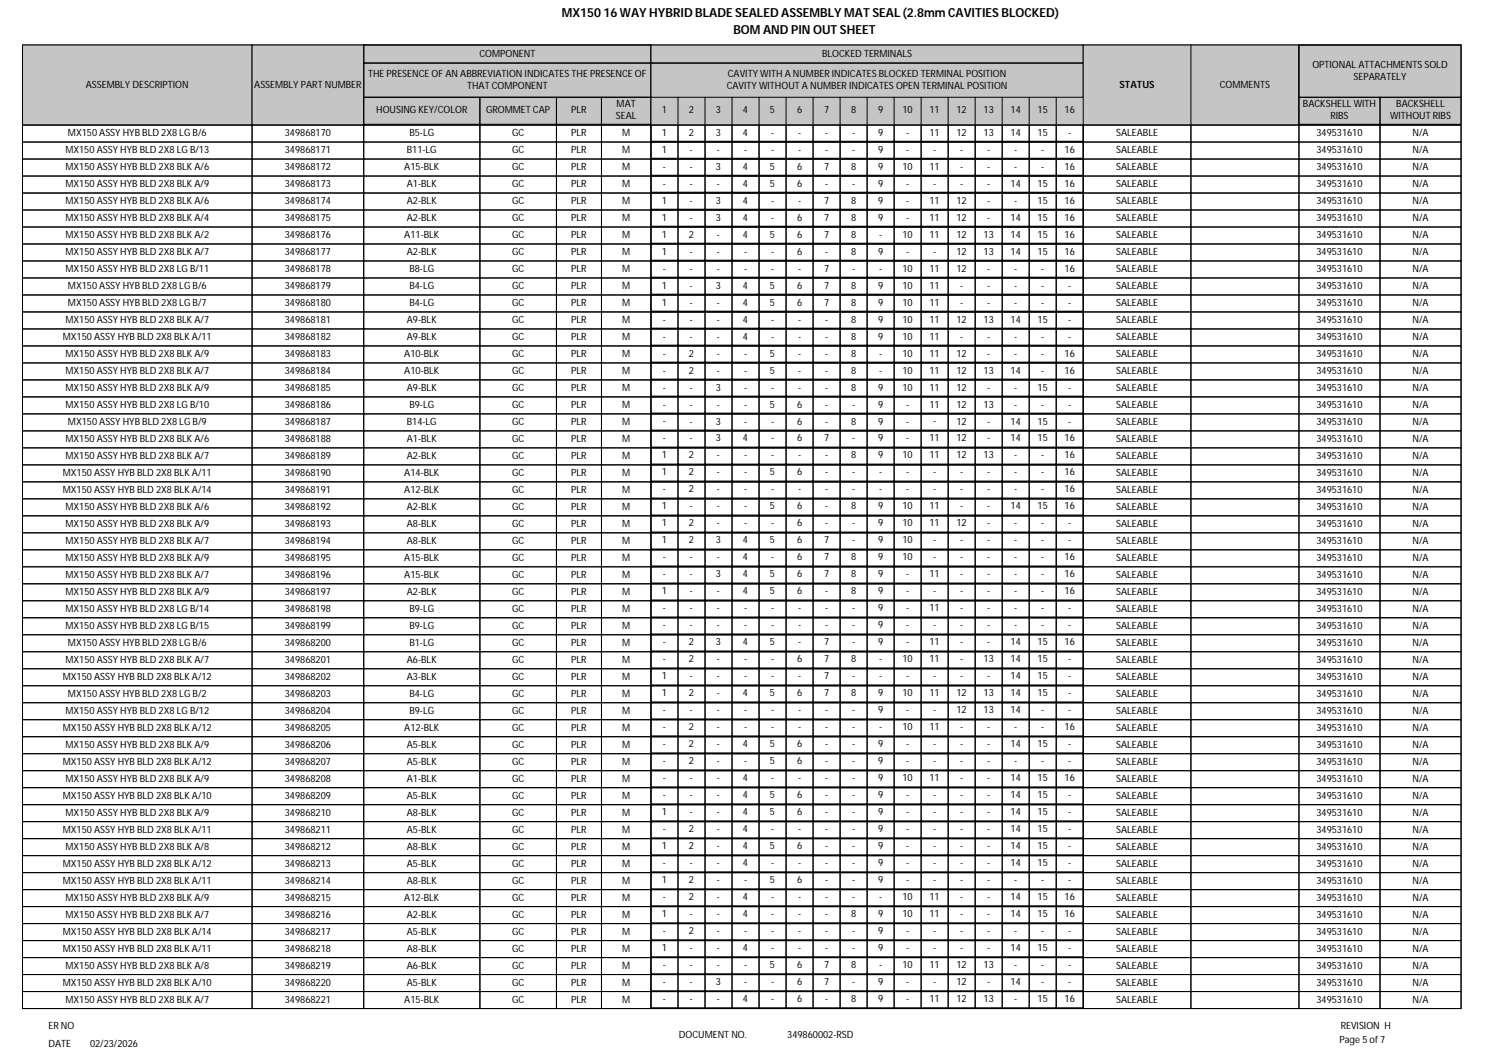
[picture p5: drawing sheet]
<svg xmlns="http://www.w3.org/2000/svg" width="420mm" height="297mm" viewBox="0 0 420 297" stroke-linecap="round" stroke-linejoin="round" font-family="sans-serif">
<defs><g id="words">
<g font-size="3.5">
<text x="158.5" y="4.7">MX150 16 WAY HYBRID BLADE SEALED ASSEMBLY MAT SEAL (2.8mm CAVITIES BLOCKED)</text>
<text x="206.9" y="9.5">BOM AND PIN OUT SHEET</text>
</g>
<g font-size="2.8">
<text x="135.2" y="15.9">COMPONENT</text>
<text x="231.9" y="16">BLOCKED TERMINALS</text>
<text x="103.8" y="21.6">THE PRESENCE OF AN ABBREVIATION INDICATES THE PRESENCE OF</text>
<text x="205.3" y="21.6">CAVITY WITH A NUMBER INDICATES BLOCKED TERMINAL POSITION</text>
<text x="370.2" y="19.1">OPTIONAL ATTACHMENTS SOLD</text>
<text x="381.8" y="22.5">SEPARATELY</text>
<text x="24.2" y="24.7">ASSEMBLY DESCRIPTION</text>
<text x="71.7" y="24.7">ASSEMBLY PART NUMBER</text>
<text x="131.7" y="25">THAT COMPONENT</text>
<text x="205" y="25">CAVITY WITHOUT A NUMBER INDICATES OPEN TERMINAL POSITION</text>
<text x="315.8" y="24.7">STATUS</text>
<text x="344.1" y="24.7">COMMENTS</text>
<text x="106.1" y="31.9">HOUSING KEY/COLOR</text>
<text x="137.1" y="31.9">GROMMET CAP</text>
<text x="161.1" y="31.9">PLR</text>
<text x="173.7" y="33.6">SEAL</text>
<text x="173.9" y="30.3">MAT</text>
<text x="186.7" y="31.9">1</text>
<text x="194.3" y="31.9">2</text>
<text x="202" y="31.9">3</text>
<text x="209.6" y="31.9">4</text>
<text x="217.2" y="31.9">5</text>
<text x="224.8" y="31.9">6</text>
<text x="232.4" y="31.9">7</text>
<text x="240.1" y="31.9">8</text>
<text x="247.7" y="31.9">9</text>
<text x="254.6" y="31.9">10</text>
<text x="262.2" y="31.9">11</text>
<text x="269.8" y="31.9">12</text>
<text x="277.4" y="31.9">13</text>
<text x="285" y="31.9">14</text>
<text x="292.7" y="31.9">15</text>
<text x="300.3" y="31.9">16</text>
<text x="367.5" y="30.3">BACKSHELL WITH</text>
<text x="375.3" y="33.6">RIBS</text>
<text x="392.1" y="33.6">WITHOUT RIBS</text>
<text x="393.8" y="30.3">BACKSHELL</text>
<text x="19.2" y="38.4">MX150 ASSY HYB BLD 2X8 LG B/6</text>
<text x="80.3" y="38.4">349868170</text>
<text x="115.5" y="38.4">B5-LG</text>
<text x="144.4" y="38.4">GC</text>
<text x="161.1" y="38.4">PLR</text>
<text x="175.5" y="38.4">M</text>
<text x="186.7" y="38.3">1</text>
<text x="194.3" y="38.3">2</text>
<text x="202" y="38.3">3</text>
<text x="209.6" y="38.3">4</text>
<text x="217.5" y="38.3">-</text>
<text x="225.1" y="38.3">-</text>
<text x="232.7" y="38.3">-</text>
<text x="240.3" y="38.3">-</text>
<text x="247.7" y="38.3">9</text>
<text x="255.6" y="38.3">-</text>
<text x="262.2" y="38.3">11</text>
<text x="269.8" y="38.3">12</text>
<text x="277.4" y="38.3">13</text>
<text x="285" y="38.3">14</text>
<text x="292.7" y="38.3">15</text>
<text x="301.3" y="38.3">-</text>
<text x="314.8" y="38.4">SALEABLE</text>
<text x="371.3" y="38.4">349531610</text>
<text x="398.4" y="38.4">N/A</text>
<text x="18.5" y="43.2">MX150 ASSY HYB BLD 2X8 LG B/13</text>
<text x="18.5" y="48">MX150 ASSY HYB BLD 2X8 BLK A/6</text>
<text x="80.3" y="43.2">349868171</text>
<text x="80.3" y="48">349868172</text>
<text x="114" y="48">A15-BLK</text>
<text x="114.8" y="43.2">B11-LG</text>
<text x="144.4" y="43.2">GC</text>
<text x="144.4" y="48">GC</text>
<text x="161.1" y="43.2">PLR</text>
<text x="161.1" y="48">PLR</text>
<text x="175.5" y="43.2">M</text>
<text x="175.5" y="48">M</text>
<text x="186.7" y="43.1">1</text>
<text x="187" y="47.8">-</text>
<text x="194.6" y="43.1">-</text>
<text x="194.6" y="47.8">-</text>
<text x="202" y="47.8">3</text>
<text x="202.2" y="43.1">-</text>
<text x="209.6" y="47.8">4</text>
<text x="209.9" y="43.1">-</text>
<text x="217.2" y="47.8">5</text>
<text x="217.5" y="43.1">-</text>
<text x="224.8" y="47.8">6</text>
<text x="225.1" y="43.1">-</text>
<text x="232.4" y="47.8">7</text>
<text x="232.7" y="43.1">-</text>
<text x="240.1" y="47.8">8</text>
<text x="240.3" y="43.1">-</text>
<text x="247.7" y="43.1">9</text>
<text x="247.7" y="47.8">9</text>
<text x="254.6" y="47.8">10</text>
<text x="255.6" y="43.1">-</text>
<text x="262.2" y="47.8">11</text>
<text x="263.2" y="43.1">-</text>
<text x="270.8" y="43.1">-</text>
<text x="270.8" y="47.8">-</text>
<text x="278.4" y="43.1">-</text>
<text x="278.4" y="47.8">-</text>
<text x="286.1" y="43.1">-</text>
<text x="286.1" y="47.8">-</text>
<text x="293.7" y="43.1">-</text>
<text x="293.7" y="47.8">-</text>
<text x="300.3" y="43.1">16</text>
<text x="300.3" y="47.8">16</text>
<text x="314.8" y="43.2">SALEABLE</text>
<text x="314.8" y="48">SALEABLE</text>
<text x="371.3" y="43.2">349531610</text>
<text x="371.3" y="48">349531610</text>
<text x="398.4" y="43.2">N/A</text>
<text x="398.4" y="48">N/A</text>
<text x="18.5" y="52.8">MX150 ASSY HYB BLD 2X8 BLK A/9</text>
<text x="80.3" y="52.8">349868173</text>
<text x="114.8" y="52.8">A1-BLK</text>
<text x="144.4" y="52.8">GC</text>
<text x="161.1" y="52.8">PLR</text>
<text x="175.5" y="52.8">M</text>
<text x="187" y="52.6">-</text>
<text x="194.6" y="52.6">-</text>
<text x="202.2" y="52.6">-</text>
<text x="209.6" y="52.6">4</text>
<text x="217.2" y="52.6">5</text>
<text x="224.8" y="52.6">6</text>
<text x="232.7" y="52.6">-</text>
<text x="240.3" y="52.6">-</text>
<text x="247.7" y="52.6">9</text>
<text x="255.6" y="52.6">-</text>
<text x="263.2" y="52.6">-</text>
<text x="270.8" y="52.6">-</text>
<text x="278.4" y="52.6">-</text>
<text x="285" y="52.6">14</text>
<text x="292.7" y="52.6">15</text>
<text x="300.3" y="52.6">16</text>
<text x="314.8" y="52.8">SALEABLE</text>
<text x="371.3" y="52.8">349531610</text>
<text x="398.4" y="52.8">N/A</text>
<text x="18.5" y="57.5">MX150 ASSY HYB BLD 2X8 BLK A/6</text>
<text x="80.3" y="57.5">349868174</text>
<text x="114.8" y="57.5">A2-BLK</text>
<text x="144.4" y="57.5">GC</text>
<text x="161.1" y="57.5">PLR</text>
<text x="175.5" y="57.5">M</text>
<text x="186.7" y="57.4">1</text>
<text x="194.6" y="57.4">-</text>
<text x="202" y="57.4">3</text>
<text x="209.6" y="57.4">4</text>
<text x="217.5" y="57.4">-</text>
<text x="225.1" y="57.4">-</text>
<text x="232.4" y="57.4">7</text>
<text x="240.1" y="57.4">8</text>
<text x="247.7" y="57.4">9</text>
<text x="255.6" y="57.4">-</text>
<text x="262.2" y="57.4">11</text>
<text x="269.8" y="57.4">12</text>
<text x="278.4" y="57.4">-</text>
<text x="286.1" y="57.4">-</text>
<text x="292.7" y="57.4">15</text>
<text x="300.3" y="57.4">16</text>
<text x="314.8" y="57.5">SALEABLE</text>
<text x="371.3" y="57.5">349531610</text>
<text x="398.4" y="57.5">N/A</text>
<text x="18.5" y="62.3">MX150 ASSY HYB BLD 2X8 BLK A/4</text>
<text x="80.3" y="62.3">349868175</text>
<text x="114.8" y="62.3">A2-BLK</text>
<text x="144.4" y="62.3">GC</text>
<text x="161.1" y="62.3">PLR</text>
<text x="175.5" y="62.3">M</text>
<text x="186.7" y="62.2">1</text>
<text x="194.6" y="62.2">-</text>
<text x="202" y="62.2">3</text>
<text x="209.6" y="62.2">4</text>
<text x="217.5" y="62.2">-</text>
<text x="224.8" y="62.2">6</text>
<text x="232.4" y="62.2">7</text>
<text x="240.1" y="62.2">8</text>
<text x="247.7" y="62.2">9</text>
<text x="255.6" y="62.2">-</text>
<text x="262.2" y="62.2">11</text>
<text x="269.8" y="62.2">12</text>
<text x="278.4" y="62.2">-</text>
<text x="285" y="62.2">14</text>
<text x="292.7" y="62.2">15</text>
<text x="300.3" y="62.2">16</text>
<text x="314.8" y="62.3">SALEABLE</text>
<text x="371.3" y="62.3">349531610</text>
<text x="398.4" y="62.3">N/A</text>
<text x="18.5" y="67.1">MX150 ASSY HYB BLD 2X8 BLK A/2</text>
<text x="18.5" y="71.9">MX150 ASSY HYB BLD 2X8 BLK A/7</text>
<text x="80.3" y="67.1">349868176</text>
<text x="80.3" y="71.9">349868177</text>
<text x="114" y="67.1">A11-BLK</text>
<text x="114.8" y="71.9">A2-BLK</text>
<text x="144.4" y="67.1">GC</text>
<text x="144.4" y="71.9">GC</text>
<text x="161.1" y="67.1">PLR</text>
<text x="161.1" y="71.9">PLR</text>
<text x="175.5" y="67.1">M</text>
<text x="175.5" y="71.9">M</text>
<text x="186.7" y="67">1</text>
<text x="186.7" y="71.8">1</text>
<text x="194.3" y="67">2</text>
<text x="194.6" y="71.8">-</text>
<text x="202.2" y="67">-</text>
<text x="202.2" y="71.8">-</text>
<text x="209.6" y="67">4</text>
<text x="209.9" y="71.8">-</text>
<text x="217.2" y="67">5</text>
<text x="217.5" y="71.8">-</text>
<text x="224.8" y="67">6</text>
<text x="224.8" y="71.8">6</text>
<text x="232.4" y="67">7</text>
<text x="232.7" y="71.8">-</text>
<text x="240.1" y="67">8</text>
<text x="240.1" y="71.8">8</text>
<text x="247.7" y="71.8">9</text>
<text x="248" y="67">-</text>
<text x="254.6" y="67">10</text>
<text x="255.6" y="71.8">-</text>
<text x="262.2" y="67">11</text>
<text x="263.2" y="71.8">-</text>
<text x="269.8" y="67">12</text>
<text x="269.8" y="71.8">12</text>
<text x="277.4" y="67">13</text>
<text x="277.4" y="71.8">13</text>
<text x="285" y="67">14</text>
<text x="285" y="71.8">14</text>
<text x="292.7" y="67">15</text>
<text x="292.7" y="71.8">15</text>
<text x="300.3" y="67">16</text>
<text x="300.3" y="71.8">16</text>
<text x="314.8" y="67.1">SALEABLE</text>
<text x="314.8" y="71.9">SALEABLE</text>
<text x="371.3" y="67.1">349531610</text>
<text x="371.3" y="71.9">349531610</text>
<text x="398.4" y="67.1">N/A</text>
<text x="398.4" y="71.9">N/A</text>
<text x="18.5" y="76.7">MX150 ASSY HYB BLD 2X8 LG B/11</text>
<text x="80.3" y="76.7">349868178</text>
<text x="115.5" y="76.7">B8-LG</text>
<text x="144.4" y="76.7">GC</text>
<text x="161.1" y="76.7">PLR</text>
<text x="175.5" y="76.7">M</text>
<text x="187" y="76.6">-</text>
<text x="194.6" y="76.6">-</text>
<text x="202.2" y="76.6">-</text>
<text x="209.9" y="76.6">-</text>
<text x="217.5" y="76.6">-</text>
<text x="225.1" y="76.6">-</text>
<text x="232.4" y="76.6">7</text>
<text x="240.3" y="76.6">-</text>
<text x="248" y="76.6">-</text>
<text x="254.6" y="76.6">10</text>
<text x="262.2" y="76.6">11</text>
<text x="269.8" y="76.6">12</text>
<text x="278.4" y="76.6">-</text>
<text x="286.1" y="76.6">-</text>
<text x="293.7" y="76.6">-</text>
<text x="300.3" y="76.6">16</text>
<text x="314.8" y="76.7">SALEABLE</text>
<text x="371.3" y="76.7">349531610</text>
<text x="398.4" y="76.7">N/A</text>
<text x="19.2" y="81.5">MX150 ASSY HYB BLD 2X8 LG B/6</text>
<text x="80.3" y="81.5">349868179</text>
<text x="115.5" y="81.5">B4-LG</text>
<text x="144.4" y="81.5">GC</text>
<text x="161.1" y="81.5">PLR</text>
<text x="175.5" y="81.5">M</text>
<text x="186.7" y="81.4">1</text>
<text x="194.6" y="81.4">-</text>
<text x="202" y="81.4">3</text>
<text x="209.6" y="81.4">4</text>
<text x="217.2" y="81.4">5</text>
<text x="224.8" y="81.4">6</text>
<text x="232.4" y="81.4">7</text>
<text x="240.1" y="81.4">8</text>
<text x="247.7" y="81.4">9</text>
<text x="254.6" y="81.4">10</text>
<text x="262.2" y="81.4">11</text>
<text x="270.8" y="81.4">-</text>
<text x="278.4" y="81.4">-</text>
<text x="286.1" y="81.4">-</text>
<text x="293.7" y="81.4">-</text>
<text x="301.3" y="81.4">-</text>
<text x="314.8" y="81.5">SALEABLE</text>
<text x="371.3" y="81.5">349531610</text>
<text x="398.4" y="81.5">N/A</text>
<text x="19.2" y="86.3">MX150 ASSY HYB BLD 2X8 LG B/7</text>
<text x="80.3" y="86.3">349868180</text>
<text x="115.5" y="86.3">B4-LG</text>
<text x="144.4" y="86.3">GC</text>
<text x="161.1" y="86.3">PLR</text>
<text x="175.5" y="86.3">M</text>
<text x="186.7" y="86.2">1</text>
<text x="194.6" y="86.2">-</text>
<text x="202.2" y="86.2">-</text>
<text x="209.6" y="86.2">4</text>
<text x="217.2" y="86.2">5</text>
<text x="224.8" y="86.2">6</text>
<text x="232.4" y="86.2">7</text>
<text x="240.1" y="86.2">8</text>
<text x="247.7" y="86.2">9</text>
<text x="254.6" y="86.2">10</text>
<text x="262.2" y="86.2">11</text>
<text x="270.8" y="86.2">-</text>
<text x="278.4" y="86.2">-</text>
<text x="286.1" y="86.2">-</text>
<text x="293.7" y="86.2">-</text>
<text x="301.3" y="86.2">-</text>
<text x="314.8" y="86.3">SALEABLE</text>
<text x="371.3" y="86.3">349531610</text>
<text x="398.4" y="86.3">N/A</text>
<text x="17.7" y="95.9">MX150 ASSY HYB BLD 2X8 BLK A/11</text>
<text x="18.5" y="91.1">MX150 ASSY HYB BLD 2X8 BLK A/7</text>
<text x="80.3" y="91.1">349868181</text>
<text x="80.3" y="95.9">349868182</text>
<text x="114.8" y="91.1">A9-BLK</text>
<text x="114.8" y="95.9">A9-BLK</text>
<text x="144.4" y="91.1">GC</text>
<text x="144.4" y="95.9">GC</text>
<text x="161.1" y="91.1">PLR</text>
<text x="161.1" y="95.9">PLR</text>
<text x="175.5" y="91.1">M</text>
<text x="175.5" y="95.9">M</text>
<text x="187" y="91">-</text>
<text x="187" y="95.8">-</text>
<text x="194.6" y="91">-</text>
<text x="194.6" y="95.8">-</text>
<text x="202.2" y="91">-</text>
<text x="202.2" y="95.8">-</text>
<text x="209.6" y="91">4</text>
<text x="209.6" y="95.8">4</text>
<text x="217.5" y="91">-</text>
<text x="217.5" y="95.8">-</text>
<text x="225.1" y="91">-</text>
<text x="225.1" y="95.8">-</text>
<text x="232.7" y="91">-</text>
<text x="232.7" y="95.8">-</text>
<text x="240.1" y="91">8</text>
<text x="240.1" y="95.8">8</text>
<text x="247.7" y="91">9</text>
<text x="247.7" y="95.8">9</text>
<text x="254.6" y="91">10</text>
<text x="254.6" y="95.8">10</text>
<text x="262.2" y="91">11</text>
<text x="262.2" y="95.8">11</text>
<text x="269.8" y="91">12</text>
<text x="270.8" y="95.8">-</text>
<text x="277.4" y="91">13</text>
<text x="278.4" y="95.8">-</text>
<text x="285" y="91">14</text>
<text x="286.1" y="95.8">-</text>
<text x="292.7" y="91">15</text>
<text x="293.7" y="95.8">-</text>
<text x="301.3" y="91">-</text>
<text x="301.3" y="95.8">-</text>
<text x="314.8" y="91.1">SALEABLE</text>
<text x="314.8" y="95.9">SALEABLE</text>
<text x="371.3" y="91.1">349531610</text>
<text x="371.3" y="95.9">349531610</text>
<text x="398.4" y="91.1">N/A</text>
<text x="398.4" y="95.9">N/A</text>
<text x="18.5" y="100.7">MX150 ASSY HYB BLD 2X8 BLK A/9</text>
<text x="80.3" y="100.7">349868183</text>
<text x="114" y="100.7">A10-BLK</text>
<text x="144.4" y="100.7">GC</text>
<text x="161.1" y="100.7">PLR</text>
<text x="175.5" y="100.7">M</text>
<text x="187" y="100.6">-</text>
<text x="194.3" y="100.6">2</text>
<text x="202.2" y="100.6">-</text>
<text x="209.9" y="100.6">-</text>
<text x="217.2" y="100.6">5</text>
<text x="225.1" y="100.6">-</text>
<text x="232.7" y="100.6">-</text>
<text x="240.1" y="100.6">8</text>
<text x="248" y="100.6">-</text>
<text x="254.6" y="100.6">10</text>
<text x="262.2" y="100.6">11</text>
<text x="269.8" y="100.6">12</text>
<text x="278.4" y="100.6">-</text>
<text x="286.1" y="100.6">-</text>
<text x="293.7" y="100.6">-</text>
<text x="300.3" y="100.6">16</text>
<text x="314.8" y="100.7">SALEABLE</text>
<text x="371.3" y="100.7">349531610</text>
<text x="398.4" y="100.7">N/A</text>
<text x="18.5" y="105.5">MX150 ASSY HYB BLD 2X8 BLK A/7</text>
<text x="80.3" y="105.5">349868184</text>
<text x="114" y="105.5">A10-BLK</text>
<text x="144.4" y="105.5">GC</text>
<text x="161.1" y="105.5">PLR</text>
<text x="175.5" y="105.5">M</text>
<text x="187" y="105.4">-</text>
<text x="194.3" y="105.4">2</text>
<text x="202.2" y="105.4">-</text>
<text x="209.9" y="105.4">-</text>
<text x="217.2" y="105.4">5</text>
<text x="225.1" y="105.4">-</text>
<text x="232.7" y="105.4">-</text>
<text x="240.1" y="105.4">8</text>
<text x="248" y="105.4">-</text>
<text x="254.6" y="105.4">10</text>
<text x="262.2" y="105.4">11</text>
<text x="269.8" y="105.4">12</text>
<text x="277.4" y="105.4">13</text>
<text x="285" y="105.4">14</text>
<text x="293.7" y="105.4">-</text>
<text x="300.3" y="105.4">16</text>
<text x="314.8" y="105.5">SALEABLE</text>
<text x="371.3" y="105.5">349531610</text>
<text x="398.4" y="105.5">N/A</text>
<text x="18.5" y="110.3">MX150 ASSY HYB BLD 2X8 BLK A/9</text>
<text x="80.3" y="110.3">349868185</text>
<text x="114.8" y="110.3">A9-BLK</text>
<text x="144.4" y="110.3">GC</text>
<text x="161.1" y="110.3">PLR</text>
<text x="175.5" y="110.3">M</text>
<text x="187" y="110.1">-</text>
<text x="194.6" y="110.1">-</text>
<text x="202" y="110.1">3</text>
<text x="209.9" y="110.1">-</text>
<text x="217.5" y="110.1">-</text>
<text x="225.1" y="110.1">-</text>
<text x="232.7" y="110.1">-</text>
<text x="240.1" y="110.1">8</text>
<text x="247.7" y="110.1">9</text>
<text x="254.6" y="110.1">10</text>
<text x="262.2" y="110.1">11</text>
<text x="269.8" y="110.1">12</text>
<text x="278.4" y="110.1">-</text>
<text x="286.1" y="110.1">-</text>
<text x="292.7" y="110.1">15</text>
<text x="301.3" y="110.1">-</text>
<text x="314.8" y="110.3">SALEABLE</text>
<text x="371.3" y="110.3">349531610</text>
<text x="398.4" y="110.3">N/A</text>
<text x="18.5" y="115">MX150 ASSY HYB BLD 2X8 LG B/10</text>
<text x="19.2" y="119.8">MX150 ASSY HYB BLD 2X8 LG B/9</text>
<text x="80.3" y="115">349868186</text>
<text x="80.3" y="119.8">349868187</text>
<text x="114.8" y="119.8">B14-LG</text>
<text x="115.5" y="115">B9-LG</text>
<text x="144.4" y="115">GC</text>
<text x="144.4" y="119.8">GC</text>
<text x="161.1" y="115">PLR</text>
<text x="161.1" y="119.8">PLR</text>
<text x="175.5" y="115">M</text>
<text x="175.5" y="119.8">M</text>
<text x="187" y="114.9">-</text>
<text x="187" y="119.7">-</text>
<text x="194.6" y="114.9">-</text>
<text x="194.6" y="119.7">-</text>
<text x="202" y="119.7">3</text>
<text x="202.2" y="114.9">-</text>
<text x="209.9" y="114.9">-</text>
<text x="209.9" y="119.7">-</text>
<text x="217.2" y="114.9">5</text>
<text x="217.5" y="119.7">-</text>
<text x="224.8" y="114.9">6</text>
<text x="224.8" y="119.7">6</text>
<text x="232.7" y="114.9">-</text>
<text x="232.7" y="119.7">-</text>
<text x="240.1" y="119.7">8</text>
<text x="240.3" y="114.9">-</text>
<text x="247.7" y="114.9">9</text>
<text x="247.7" y="119.7">9</text>
<text x="255.6" y="114.9">-</text>
<text x="255.6" y="119.7">-</text>
<text x="262.2" y="114.9">11</text>
<text x="263.2" y="119.7">-</text>
<text x="269.8" y="114.9">12</text>
<text x="269.8" y="119.7">12</text>
<text x="277.4" y="114.9">13</text>
<text x="278.4" y="119.7">-</text>
<text x="285" y="119.7">14</text>
<text x="286.1" y="114.9">-</text>
<text x="292.7" y="119.7">15</text>
<text x="293.7" y="114.9">-</text>
<text x="301.3" y="114.9">-</text>
<text x="301.3" y="119.7">-</text>
<text x="314.8" y="115">SALEABLE</text>
<text x="314.8" y="119.8">SALEABLE</text>
<text x="371.3" y="115">349531610</text>
<text x="371.3" y="119.8">349531610</text>
<text x="398.4" y="115">N/A</text>
<text x="398.4" y="119.8">N/A</text>
<text x="18.5" y="124.6">MX150 ASSY HYB BLD 2X8 BLK A/6</text>
<text x="80.3" y="124.6">349868188</text>
<text x="114.8" y="124.6">A1-BLK</text>
<text x="144.4" y="124.6">GC</text>
<text x="161.1" y="124.6">PLR</text>
<text x="175.5" y="124.6">M</text>
<text x="187" y="124.5">-</text>
<text x="194.6" y="124.5">-</text>
<text x="202" y="124.5">3</text>
<text x="209.6" y="124.5">4</text>
<text x="217.5" y="124.5">-</text>
<text x="224.8" y="124.5">6</text>
<text x="232.4" y="124.5">7</text>
<text x="240.3" y="124.5">-</text>
<text x="247.7" y="124.5">9</text>
<text x="255.6" y="124.5">-</text>
<text x="262.2" y="124.5">11</text>
<text x="269.8" y="124.5">12</text>
<text x="278.4" y="124.5">-</text>
<text x="285" y="124.5">14</text>
<text x="292.7" y="124.5">15</text>
<text x="300.3" y="124.5">16</text>
<text x="314.8" y="124.6">SALEABLE</text>
<text x="371.3" y="124.6">349531610</text>
<text x="398.4" y="124.6">N/A</text>
<text x="18.5" y="129.4">MX150 ASSY HYB BLD 2X8 BLK A/7</text>
<text x="80.3" y="129.4">349868189</text>
<text x="114.8" y="129.4">A2-BLK</text>
<text x="144.4" y="129.4">GC</text>
<text x="161.1" y="129.4">PLR</text>
<text x="175.5" y="129.4">M</text>
<text x="186.7" y="129.3">1</text>
<text x="194.3" y="129.3">2</text>
<text x="202.2" y="129.3">-</text>
<text x="209.9" y="129.3">-</text>
<text x="217.5" y="129.3">-</text>
<text x="225.1" y="129.3">-</text>
<text x="232.7" y="129.3">-</text>
<text x="240.1" y="129.3">8</text>
<text x="247.7" y="129.3">9</text>
<text x="254.6" y="129.3">10</text>
<text x="262.2" y="129.3">11</text>
<text x="269.8" y="129.3">12</text>
<text x="277.4" y="129.3">13</text>
<text x="286.1" y="129.3">-</text>
<text x="293.7" y="129.3">-</text>
<text x="300.3" y="129.3">16</text>
<text x="314.8" y="129.4">SALEABLE</text>
<text x="371.3" y="129.4">349531610</text>
<text x="398.4" y="129.4">N/A</text>
<text x="17.7" y="134.2">MX150 ASSY HYB BLD 2X8 BLK A/11</text>
<text x="80.3" y="134.2">349868190</text>
<text x="114" y="134.2">A14-BLK</text>
<text x="144.4" y="134.2">GC</text>
<text x="161.1" y="134.2">PLR</text>
<text x="175.5" y="134.2">M</text>
<text x="186.7" y="134.1">1</text>
<text x="194.3" y="134.1">2</text>
<text x="202.2" y="134.1">-</text>
<text x="209.9" y="134.1">-</text>
<text x="217.2" y="134.1">5</text>
<text x="224.8" y="134.1">6</text>
<text x="232.7" y="134.1">-</text>
<text x="240.3" y="134.1">-</text>
<text x="248" y="134.1">-</text>
<text x="255.6" y="134.1">-</text>
<text x="263.2" y="134.1">-</text>
<text x="270.8" y="134.1">-</text>
<text x="278.4" y="134.1">-</text>
<text x="286.1" y="134.1">-</text>
<text x="293.7" y="134.1">-</text>
<text x="300.3" y="134.1">16</text>
<text x="314.8" y="134.2">SALEABLE</text>
<text x="371.3" y="134.2">349531610</text>
<text x="398.4" y="134.2">N/A</text>
<text x="17.7" y="139">MX150 ASSY HYB BLD 2X8 BLK A/14</text>
<text x="18.5" y="143.8">MX150 ASSY HYB BLD 2X8 BLK A/6</text>
<text x="80.3" y="139">349868191</text>
<text x="80.3" y="143.8">349868192</text>
<text x="114" y="139">A12-BLK</text>
<text x="114.8" y="143.8">A2-BLK</text>
<text x="144.4" y="139">GC</text>
<text x="144.4" y="143.8">GC</text>
<text x="161.1" y="139">PLR</text>
<text x="161.1" y="143.8">PLR</text>
<text x="175.5" y="139">M</text>
<text x="175.5" y="143.8">M</text>
<text x="186.7" y="143.7">1</text>
<text x="187" y="138.9">-</text>
<text x="194.3" y="138.9">2</text>
<text x="194.6" y="143.7">-</text>
<text x="202.2" y="138.9">-</text>
<text x="202.2" y="143.7">-</text>
<text x="209.9" y="138.9">-</text>
<text x="209.9" y="143.7">-</text>
<text x="217.2" y="143.7">5</text>
<text x="217.5" y="138.9">-</text>
<text x="224.8" y="143.7">6</text>
<text x="225.1" y="138.9">-</text>
<text x="232.7" y="138.9">-</text>
<text x="232.7" y="143.7">-</text>
<text x="240.1" y="143.7">8</text>
<text x="240.3" y="138.9">-</text>
<text x="247.7" y="143.7">9</text>
<text x="248" y="138.9">-</text>
<text x="254.6" y="143.7">10</text>
<text x="255.6" y="138.9">-</text>
<text x="262.2" y="143.7">11</text>
<text x="263.2" y="138.9">-</text>
<text x="270.8" y="138.9">-</text>
<text x="270.8" y="143.7">-</text>
<text x="278.4" y="138.9">-</text>
<text x="278.4" y="143.7">-</text>
<text x="285" y="143.7">14</text>
<text x="286.1" y="138.9">-</text>
<text x="292.7" y="143.7">15</text>
<text x="293.7" y="138.9">-</text>
<text x="300.3" y="138.9">16</text>
<text x="300.3" y="143.7">16</text>
<text x="314.8" y="139">SALEABLE</text>
<text x="314.8" y="143.8">SALEABLE</text>
<text x="371.3" y="139">349531610</text>
<text x="371.3" y="143.8">349531610</text>
<text x="398.4" y="139">N/A</text>
<text x="398.4" y="143.8">N/A</text>
<text x="18.5" y="148.6">MX150 ASSY HYB BLD 2X8 BLK A/9</text>
<text x="80.3" y="148.6">349868193</text>
<text x="114.8" y="148.6">A8-BLK</text>
<text x="144.4" y="148.6">GC</text>
<text x="161.1" y="148.6">PLR</text>
<text x="175.5" y="148.6">M</text>
<text x="186.7" y="148.5">1</text>
<text x="194.3" y="148.5">2</text>
<text x="202.2" y="148.5">-</text>
<text x="209.9" y="148.5">-</text>
<text x="217.5" y="148.5">-</text>
<text x="224.8" y="148.5">6</text>
<text x="232.7" y="148.5">-</text>
<text x="240.3" y="148.5">-</text>
<text x="247.7" y="148.5">9</text>
<text x="254.6" y="148.5">10</text>
<text x="262.2" y="148.5">11</text>
<text x="269.8" y="148.5">12</text>
<text x="278.4" y="148.5">-</text>
<text x="286.1" y="148.5">-</text>
<text x="293.7" y="148.5">-</text>
<text x="301.3" y="148.5">-</text>
<text x="314.8" y="148.6">SALEABLE</text>
<text x="371.3" y="148.6">349531610</text>
<text x="398.4" y="148.6">N/A</text>
<text x="18.5" y="153.4">MX150 ASSY HYB BLD 2X8 BLK A/7</text>
<text x="80.3" y="153.4">349868194</text>
<text x="114.8" y="153.4">A8-BLK</text>
<text x="144.4" y="153.4">GC</text>
<text x="161.1" y="153.4">PLR</text>
<text x="175.5" y="153.4">M</text>
<text x="186.7" y="153.3">1</text>
<text x="194.3" y="153.3">2</text>
<text x="202" y="153.3">3</text>
<text x="209.6" y="153.3">4</text>
<text x="217.2" y="153.3">5</text>
<text x="224.8" y="153.3">6</text>
<text x="232.4" y="153.3">7</text>
<text x="240.3" y="153.3">-</text>
<text x="247.7" y="153.3">9</text>
<text x="254.6" y="153.3">10</text>
<text x="263.2" y="153.3">-</text>
<text x="270.8" y="153.3">-</text>
<text x="278.4" y="153.3">-</text>
<text x="286.1" y="153.3">-</text>
<text x="293.7" y="153.3">-</text>
<text x="301.3" y="153.3">-</text>
<text x="314.8" y="153.4">SALEABLE</text>
<text x="371.3" y="153.4">349531610</text>
<text x="398.4" y="153.4">N/A</text>
<text x="18.5" y="158.2">MX150 ASSY HYB BLD 2X8 BLK A/9</text>
<text x="80.3" y="158.2">349868195</text>
<text x="114" y="158.2">A15-BLK</text>
<text x="144.4" y="158.2">GC</text>
<text x="161.1" y="158.2">PLR</text>
<text x="175.5" y="158.2">M</text>
<text x="187" y="158.1">-</text>
<text x="194.6" y="158.1">-</text>
<text x="202.2" y="158.1">-</text>
<text x="209.6" y="158.1">4</text>
<text x="217.5" y="158.1">-</text>
<text x="224.8" y="158.1">6</text>
<text x="232.4" y="158.1">7</text>
<text x="240.1" y="158.1">8</text>
<text x="247.7" y="158.1">9</text>
<text x="254.6" y="158.1">10</text>
<text x="263.2" y="158.1">-</text>
<text x="270.8" y="158.1">-</text>
<text x="278.4" y="158.1">-</text>
<text x="286.1" y="158.1">-</text>
<text x="293.7" y="158.1">-</text>
<text x="300.3" y="158.1">16</text>
<text x="314.8" y="158.2">SALEABLE</text>
<text x="371.3" y="158.2">349531610</text>
<text x="398.4" y="158.2">N/A</text>
<text x="18.5" y="163">MX150 ASSY HYB BLD 2X8 BLK A/7</text>
<text x="18.5" y="167.8">MX150 ASSY HYB BLD 2X8 BLK A/9</text>
<text x="80.3" y="163">349868196</text>
<text x="80.3" y="167.8">349868197</text>
<text x="114" y="163">A15-BLK</text>
<text x="114.8" y="167.8">A2-BLK</text>
<text x="144.4" y="163">GC</text>
<text x="144.4" y="167.8">GC</text>
<text x="161.1" y="163">PLR</text>
<text x="161.1" y="167.8">PLR</text>
<text x="175.5" y="163">M</text>
<text x="175.5" y="167.8">M</text>
<text x="186.7" y="167.7">1</text>
<text x="187" y="162.9">-</text>
<text x="194.6" y="162.9">-</text>
<text x="194.6" y="167.7">-</text>
<text x="202" y="162.9">3</text>
<text x="202.2" y="167.7">-</text>
<text x="209.6" y="162.9">4</text>
<text x="209.6" y="167.7">4</text>
<text x="217.2" y="162.9">5</text>
<text x="217.2" y="167.7">5</text>
<text x="224.8" y="162.9">6</text>
<text x="224.8" y="167.7">6</text>
<text x="232.4" y="162.9">7</text>
<text x="232.7" y="167.7">-</text>
<text x="240.1" y="162.9">8</text>
<text x="240.1" y="167.7">8</text>
<text x="247.7" y="162.9">9</text>
<text x="247.7" y="167.7">9</text>
<text x="255.6" y="162.9">-</text>
<text x="255.6" y="167.7">-</text>
<text x="262.2" y="162.9">11</text>
<text x="263.2" y="167.7">-</text>
<text x="270.8" y="162.9">-</text>
<text x="270.8" y="167.7">-</text>
<text x="278.4" y="162.9">-</text>
<text x="278.4" y="167.7">-</text>
<text x="286.1" y="162.9">-</text>
<text x="286.1" y="167.7">-</text>
<text x="293.7" y="162.9">-</text>
<text x="293.7" y="167.7">-</text>
<text x="300.3" y="162.9">16</text>
<text x="300.3" y="167.7">16</text>
<text x="314.8" y="163">SALEABLE</text>
<text x="314.8" y="167.8">SALEABLE</text>
<text x="371.3" y="163">349531610</text>
<text x="371.3" y="167.8">349531610</text>
<text x="398.4" y="163">N/A</text>
<text x="398.4" y="167.8">N/A</text>
<text x="18.5" y="172.6">MX150 ASSY HYB BLD 2X8 LG B/14</text>
<text x="80.3" y="172.6">349868198</text>
<text x="115.5" y="172.6">B9-LG</text>
<text x="144.4" y="172.6">GC</text>
<text x="161.1" y="172.6">PLR</text>
<text x="175.5" y="172.6">M</text>
<text x="187" y="172.4">-</text>
<text x="194.6" y="172.4">-</text>
<text x="202.2" y="172.4">-</text>
<text x="209.9" y="172.4">-</text>
<text x="217.5" y="172.4">-</text>
<text x="225.1" y="172.4">-</text>
<text x="232.7" y="172.4">-</text>
<text x="240.3" y="172.4">-</text>
<text x="247.7" y="172.4">9</text>
<text x="255.6" y="172.4">-</text>
<text x="262.2" y="172.4">11</text>
<text x="270.8" y="172.4">-</text>
<text x="278.4" y="172.4">-</text>
<text x="286.1" y="172.4">-</text>
<text x="293.7" y="172.4">-</text>
<text x="301.3" y="172.4">-</text>
<text x="314.8" y="172.6">SALEABLE</text>
<text x="371.3" y="172.6">349531610</text>
<text x="398.4" y="172.6">N/A</text>
<text x="18.5" y="177.3">MX150 ASSY HYB BLD 2X8 LG B/15</text>
<text x="80.3" y="177.3">349868199</text>
<text x="115.5" y="177.3">B9-LG</text>
<text x="144.4" y="177.3">GC</text>
<text x="161.1" y="177.3">PLR</text>
<text x="175.5" y="177.3">M</text>
<text x="187" y="177.2">-</text>
<text x="194.6" y="177.2">-</text>
<text x="202.2" y="177.2">-</text>
<text x="209.9" y="177.2">-</text>
<text x="217.5" y="177.2">-</text>
<text x="225.1" y="177.2">-</text>
<text x="232.7" y="177.2">-</text>
<text x="240.3" y="177.2">-</text>
<text x="247.7" y="177.2">9</text>
<text x="255.6" y="177.2">-</text>
<text x="263.2" y="177.2">-</text>
<text x="270.8" y="177.2">-</text>
<text x="278.4" y="177.2">-</text>
<text x="286.1" y="177.2">-</text>
<text x="293.7" y="177.2">-</text>
<text x="301.3" y="177.2">-</text>
<text x="314.8" y="177.3">SALEABLE</text>
<text x="371.3" y="177.3">349531610</text>
<text x="398.4" y="177.3">N/A</text>
<text x="19.2" y="182.1">MX150 ASSY HYB BLD 2X8 LG B/6</text>
<text x="80.3" y="182.1">349868200</text>
<text x="115.5" y="182.1">B1-LG</text>
<text x="144.4" y="182.1">GC</text>
<text x="161.1" y="182.1">PLR</text>
<text x="175.5" y="182.1">M</text>
<text x="187" y="182">-</text>
<text x="194.3" y="182">2</text>
<text x="202" y="182">3</text>
<text x="209.6" y="182">4</text>
<text x="217.2" y="182">5</text>
<text x="225.1" y="182">-</text>
<text x="232.4" y="182">7</text>
<text x="240.3" y="182">-</text>
<text x="247.7" y="182">9</text>
<text x="255.6" y="182">-</text>
<text x="262.2" y="182">11</text>
<text x="270.8" y="182">-</text>
<text x="278.4" y="182">-</text>
<text x="285" y="182">14</text>
<text x="292.7" y="182">15</text>
<text x="300.3" y="182">16</text>
<text x="314.8" y="182.1">SALEABLE</text>
<text x="371.3" y="182.1">349531610</text>
<text x="398.4" y="182.1">N/A</text>
<text x="17.7" y="191.7">MX150 ASSY HYB BLD 2X8 BLK A/12</text>
<text x="18.5" y="186.9">MX150 ASSY HYB BLD 2X8 BLK A/7</text>
<text x="80.3" y="186.9">349868201</text>
<text x="80.3" y="191.7">349868202</text>
<text x="114.8" y="186.9">A6-BLK</text>
<text x="114.8" y="191.7">A3-BLK</text>
<text x="144.4" y="186.9">GC</text>
<text x="144.4" y="191.7">GC</text>
<text x="161.1" y="186.9">PLR</text>
<text x="161.1" y="191.7">PLR</text>
<text x="175.5" y="186.9">M</text>
<text x="175.5" y="191.7">M</text>
<text x="186.7" y="191.6">1</text>
<text x="187" y="186.8">-</text>
<text x="194.3" y="186.8">2</text>
<text x="194.6" y="191.6">-</text>
<text x="202.2" y="186.8">-</text>
<text x="202.2" y="191.6">-</text>
<text x="209.9" y="186.8">-</text>
<text x="209.9" y="191.6">-</text>
<text x="217.5" y="186.8">-</text>
<text x="217.5" y="191.6">-</text>
<text x="224.8" y="186.8">6</text>
<text x="225.1" y="191.6">-</text>
<text x="232.4" y="186.8">7</text>
<text x="232.4" y="191.6">7</text>
<text x="240.1" y="186.8">8</text>
<text x="240.3" y="191.6">-</text>
<text x="248" y="186.8">-</text>
<text x="248" y="191.6">-</text>
<text x="254.6" y="186.8">10</text>
<text x="255.6" y="191.6">-</text>
<text x="262.2" y="186.8">11</text>
<text x="263.2" y="191.6">-</text>
<text x="270.8" y="186.8">-</text>
<text x="270.8" y="191.6">-</text>
<text x="277.4" y="186.8">13</text>
<text x="278.4" y="191.6">-</text>
<text x="285" y="186.8">14</text>
<text x="285" y="191.6">14</text>
<text x="292.7" y="186.8">15</text>
<text x="292.7" y="191.6">15</text>
<text x="301.3" y="186.8">-</text>
<text x="301.3" y="191.6">-</text>
<text x="314.8" y="186.9">SALEABLE</text>
<text x="314.8" y="191.7">SALEABLE</text>
<text x="371.3" y="186.9">349531610</text>
<text x="371.3" y="191.7">349531610</text>
<text x="398.4" y="186.9">N/A</text>
<text x="398.4" y="191.7">N/A</text>
<text x="19.2" y="196.5">MX150 ASSY HYB BLD 2X8 LG B/2</text>
<text x="80.3" y="196.5">349868203</text>
<text x="115.5" y="196.5">B4-LG</text>
<text x="144.4" y="196.5">GC</text>
<text x="161.1" y="196.5">PLR</text>
<text x="175.5" y="196.5">M</text>
<text x="186.7" y="196.4">1</text>
<text x="194.3" y="196.4">2</text>
<text x="202.2" y="196.4">-</text>
<text x="209.6" y="196.4">4</text>
<text x="217.2" y="196.4">5</text>
<text x="224.8" y="196.4">6</text>
<text x="232.4" y="196.4">7</text>
<text x="240.1" y="196.4">8</text>
<text x="247.7" y="196.4">9</text>
<text x="254.6" y="196.4">10</text>
<text x="262.2" y="196.4">11</text>
<text x="269.8" y="196.4">12</text>
<text x="277.4" y="196.4">13</text>
<text x="285" y="196.4">14</text>
<text x="292.7" y="196.4">15</text>
<text x="301.3" y="196.4">-</text>
<text x="314.8" y="196.5">SALEABLE</text>
<text x="371.3" y="196.5">349531610</text>
<text x="398.4" y="196.5">N/A</text>
<text x="18.5" y="201.3">MX150 ASSY HYB BLD 2X8 LG B/12</text>
<text x="80.3" y="201.3">349868204</text>
<text x="115.5" y="201.3">B9-LG</text>
<text x="144.4" y="201.3">GC</text>
<text x="161.1" y="201.3">PLR</text>
<text x="175.5" y="201.3">M</text>
<text x="187" y="201.2">-</text>
<text x="194.6" y="201.2">-</text>
<text x="202.2" y="201.2">-</text>
<text x="209.9" y="201.2">-</text>
<text x="217.5" y="201.2">-</text>
<text x="225.1" y="201.2">-</text>
<text x="232.7" y="201.2">-</text>
<text x="240.3" y="201.2">-</text>
<text x="247.7" y="201.2">9</text>
<text x="255.6" y="201.2">-</text>
<text x="263.2" y="201.2">-</text>
<text x="269.8" y="201.2">12</text>
<text x="277.4" y="201.2">13</text>
<text x="285" y="201.2">14</text>
<text x="293.7" y="201.2">-</text>
<text x="301.3" y="201.2">-</text>
<text x="314.8" y="201.3">SALEABLE</text>
<text x="371.3" y="201.3">349531610</text>
<text x="398.4" y="201.3">N/A</text>
<text x="17.7" y="206.1">MX150 ASSY HYB BLD 2X8 BLK A/12</text>
<text x="80.3" y="206.1">349868205</text>
<text x="114" y="206.1">A12-BLK</text>
<text x="144.4" y="206.1">GC</text>
<text x="161.1" y="206.1">PLR</text>
<text x="175.5" y="206.1">M</text>
<text x="187" y="206">-</text>
<text x="194.3" y="206">2</text>
<text x="202.2" y="206">-</text>
<text x="209.9" y="206">-</text>
<text x="217.5" y="206">-</text>
<text x="225.1" y="206">-</text>
<text x="232.7" y="206">-</text>
<text x="240.3" y="206">-</text>
<text x="248" y="206">-</text>
<text x="254.6" y="206">10</text>
<text x="262.2" y="206">11</text>
<text x="270.8" y="206">-</text>
<text x="278.4" y="206">-</text>
<text x="286.1" y="206">-</text>
<text x="293.7" y="206">-</text>
<text x="300.3" y="206">16</text>
<text x="314.8" y="206.1">SALEABLE</text>
<text x="371.3" y="206.1">349531610</text>
<text x="398.4" y="206.1">N/A</text>
<text x="17.7" y="215.7">MX150 ASSY HYB BLD 2X8 BLK A/12</text>
<text x="18.5" y="210.9">MX150 ASSY HYB BLD 2X8 BLK A/9</text>
<text x="80.3" y="210.9">349868206</text>
<text x="80.3" y="215.7">349868207</text>
<text x="114.8" y="210.9">A5-BLK</text>
<text x="114.8" y="215.7">A5-BLK</text>
<text x="144.4" y="210.9">GC</text>
<text x="144.4" y="215.7">GC</text>
<text x="161.1" y="210.9">PLR</text>
<text x="161.1" y="215.7">PLR</text>
<text x="175.5" y="210.9">M</text>
<text x="175.5" y="215.7">M</text>
<text x="187" y="210.8">-</text>
<text x="187" y="215.6">-</text>
<text x="194.3" y="210.8">2</text>
<text x="194.3" y="215.6">2</text>
<text x="202.2" y="210.8">-</text>
<text x="202.2" y="215.6">-</text>
<text x="209.6" y="210.8">4</text>
<text x="209.9" y="215.6">-</text>
<text x="217.2" y="210.8">5</text>
<text x="217.2" y="215.6">5</text>
<text x="224.8" y="210.8">6</text>
<text x="224.8" y="215.6">6</text>
<text x="232.7" y="210.8">-</text>
<text x="232.7" y="215.6">-</text>
<text x="240.3" y="210.8">-</text>
<text x="240.3" y="215.6">-</text>
<text x="247.7" y="210.8">9</text>
<text x="247.7" y="215.6">9</text>
<text x="255.6" y="210.8">-</text>
<text x="255.6" y="215.6">-</text>
<text x="263.2" y="210.8">-</text>
<text x="263.2" y="215.6">-</text>
<text x="270.8" y="210.8">-</text>
<text x="270.8" y="215.6">-</text>
<text x="278.4" y="210.8">-</text>
<text x="278.4" y="215.6">-</text>
<text x="285" y="210.8">14</text>
<text x="286.1" y="215.6">-</text>
<text x="292.7" y="210.8">15</text>
<text x="293.7" y="215.6">-</text>
<text x="301.3" y="210.8">-</text>
<text x="301.3" y="215.6">-</text>
<text x="314.8" y="210.9">SALEABLE</text>
<text x="314.8" y="215.7">SALEABLE</text>
<text x="371.3" y="210.9">349531610</text>
<text x="371.3" y="215.7">349531610</text>
<text x="398.4" y="210.9">N/A</text>
<text x="398.4" y="215.7">N/A</text>
<text x="18.5" y="220.5">MX150 ASSY HYB BLD 2X8 BLK A/9</text>
<text x="80.3" y="220.5">349868208</text>
<text x="114.8" y="220.5">A1-BLK</text>
<text x="144.4" y="220.5">GC</text>
<text x="161.1" y="220.5">PLR</text>
<text x="175.5" y="220.5">M</text>
<text x="187" y="220.4">-</text>
<text x="194.6" y="220.4">-</text>
<text x="202.2" y="220.4">-</text>
<text x="209.6" y="220.4">4</text>
<text x="217.5" y="220.4">-</text>
<text x="225.1" y="220.4">-</text>
<text x="232.7" y="220.4">-</text>
<text x="240.3" y="220.4">-</text>
<text x="247.7" y="220.4">9</text>
<text x="254.6" y="220.4">10</text>
<text x="262.2" y="220.4">11</text>
<text x="270.8" y="220.4">-</text>
<text x="278.4" y="220.4">-</text>
<text x="285" y="220.4">14</text>
<text x="292.7" y="220.4">15</text>
<text x="300.3" y="220.4">16</text>
<text x="314.8" y="220.5">SALEABLE</text>
<text x="371.3" y="220.5">349531610</text>
<text x="398.4" y="220.5">N/A</text>
<text x="17.7" y="225.3">MX150 ASSY HYB BLD 2X8 BLK A/10</text>
<text x="80.3" y="225.3">349868209</text>
<text x="114.8" y="225.3">A5-BLK</text>
<text x="144.4" y="225.3">GC</text>
<text x="161.1" y="225.3">PLR</text>
<text x="175.5" y="225.3">M</text>
<text x="187" y="225.2">-</text>
<text x="194.6" y="225.2">-</text>
<text x="202.2" y="225.2">-</text>
<text x="209.6" y="225.2">4</text>
<text x="217.2" y="225.2">5</text>
<text x="224.8" y="225.2">6</text>
<text x="232.7" y="225.2">-</text>
<text x="240.3" y="225.2">-</text>
<text x="247.7" y="225.2">9</text>
<text x="255.6" y="225.2">-</text>
<text x="263.2" y="225.2">-</text>
<text x="270.8" y="225.2">-</text>
<text x="278.4" y="225.2">-</text>
<text x="285" y="225.2">14</text>
<text x="292.7" y="225.2">15</text>
<text x="301.3" y="225.2">-</text>
<text x="314.8" y="225.3">SALEABLE</text>
<text x="371.3" y="225.3">349531610</text>
<text x="398.4" y="225.3">N/A</text>
<text x="18.5" y="230.1">MX150 ASSY HYB BLD 2X8 BLK A/9</text>
<text x="80.3" y="230.1">349868210</text>
<text x="114.8" y="230.1">A8-BLK</text>
<text x="144.4" y="230.1">GC</text>
<text x="161.1" y="230.1">PLR</text>
<text x="175.5" y="230.1">M</text>
<text x="186.7" y="229.9">1</text>
<text x="194.6" y="230">-</text>
<text x="202.2" y="230">-</text>
<text x="209.6" y="230">4</text>
<text x="217.2" y="230">5</text>
<text x="224.8" y="230">6</text>
<text x="232.7" y="230">-</text>
<text x="240.3" y="230">-</text>
<text x="247.7" y="230">9</text>
<text x="255.6" y="230">-</text>
<text x="263.2" y="229.9">-</text>
<text x="270.8" y="230">-</text>
<text x="278.4" y="230">-</text>
<text x="285" y="230">14</text>
<text x="292.7" y="230">15</text>
<text x="301.3" y="230">-</text>
<text x="314.8" y="230.1">SALEABLE</text>
<text x="371.3" y="230.1">349531610</text>
<text x="398.4" y="230.1">N/A</text>
<text x="17.7" y="234.9">MX150 ASSY HYB BLD 2X8 BLK A/11</text>
<text x="18.5" y="239.6">MX150 ASSY HYB BLD 2X8 BLK A/8</text>
<text x="80.3" y="234.9">349868211</text>
<text x="80.3" y="239.6">349868212</text>
<text x="114.8" y="234.9">A5-BLK</text>
<text x="114.8" y="239.6">A8-BLK</text>
<text x="144.4" y="234.9">GC</text>
<text x="144.4" y="239.6">GC</text>
<text x="161.1" y="234.9">PLR</text>
<text x="161.1" y="239.6">PLR</text>
<text x="175.5" y="234.9">M</text>
<text x="175.5" y="239.6">M</text>
<text x="186.7" y="239.5">1</text>
<text x="187" y="234.7">-</text>
<text x="194.3" y="234.7">2</text>
<text x="194.3" y="239.5">2</text>
<text x="202.2" y="234.7">-</text>
<text x="202.2" y="239.5">-</text>
<text x="209.6" y="234.7">4</text>
<text x="209.6" y="239.5">4</text>
<text x="217.2" y="239.5">5</text>
<text x="217.5" y="234.7">-</text>
<text x="224.8" y="239.5">6</text>
<text x="225.1" y="234.7">-</text>
<text x="232.7" y="234.7">-</text>
<text x="232.7" y="239.5">-</text>
<text x="240.3" y="234.7">-</text>
<text x="240.3" y="239.5">-</text>
<text x="247.7" y="234.7">9</text>
<text x="247.7" y="239.5">9</text>
<text x="255.6" y="234.7">-</text>
<text x="255.6" y="239.5">-</text>
<text x="263.2" y="234.7">-</text>
<text x="263.2" y="239.5">-</text>
<text x="270.8" y="234.7">-</text>
<text x="270.8" y="239.5">-</text>
<text x="278.4" y="234.7">-</text>
<text x="278.4" y="239.5">-</text>
<text x="285" y="234.7">14</text>
<text x="285" y="239.5">14</text>
<text x="292.7" y="234.7">15</text>
<text x="292.7" y="239.5">15</text>
<text x="301.3" y="234.7">-</text>
<text x="301.3" y="239.5">-</text>
<text x="314.8" y="234.9">SALEABLE</text>
<text x="314.8" y="239.6">SALEABLE</text>
<text x="371.3" y="234.9">349531610</text>
<text x="371.3" y="239.6">349531610</text>
<text x="398.4" y="234.9">N/A</text>
<text x="398.4" y="239.6">N/A</text>
<text x="17.7" y="244.4">MX150 ASSY HYB BLD 2X8 BLK A/12</text>
<text x="80.3" y="244.4">349868213</text>
<text x="114.8" y="244.4">A5-BLK</text>
<text x="144.4" y="244.4">GC</text>
<text x="161.1" y="244.4">PLR</text>
<text x="175.5" y="244.4">M</text>
<text x="187" y="244.3">-</text>
<text x="194.6" y="244.3">-</text>
<text x="202.2" y="244.3">-</text>
<text x="209.6" y="244.3">4</text>
<text x="217.5" y="244.3">-</text>
<text x="225.1" y="244.3">-</text>
<text x="232.7" y="244.3">-</text>
<text x="240.3" y="244.3">-</text>
<text x="247.7" y="244.3">9</text>
<text x="255.6" y="244.3">-</text>
<text x="263.2" y="244.3">-</text>
<text x="270.8" y="244.3">-</text>
<text x="278.4" y="244.3">-</text>
<text x="285" y="244.3">14</text>
<text x="292.7" y="244.3">15</text>
<text x="301.3" y="244.3">-</text>
<text x="314.8" y="244.4">SALEABLE</text>
<text x="371.3" y="244.4">349531610</text>
<text x="398.4" y="244.4">N/A</text>
<text x="17.7" y="249.2">MX150 ASSY HYB BLD 2X8 BLK A/11</text>
<text x="80.3" y="249.2">349868214</text>
<text x="114.8" y="249.2">A8-BLK</text>
<text x="144.4" y="249.2">GC</text>
<text x="161.1" y="249.2">PLR</text>
<text x="175.5" y="249.2">M</text>
<text x="186.7" y="249.1">1</text>
<text x="194.3" y="249.1">2</text>
<text x="202.2" y="249.1">-</text>
<text x="209.9" y="249.1">-</text>
<text x="217.2" y="249.1">5</text>
<text x="224.8" y="249.1">6</text>
<text x="232.7" y="249.1">-</text>
<text x="240.3" y="249.1">-</text>
<text x="247.7" y="249.1">9</text>
<text x="255.6" y="249.1">-</text>
<text x="263.2" y="249.1">-</text>
<text x="270.8" y="249.1">-</text>
<text x="278.4" y="249.1">-</text>
<text x="286.1" y="249.1">-</text>
<text x="293.7" y="249.1">-</text>
<text x="301.3" y="249.1">-</text>
<text x="314.8" y="249.2">SALEABLE</text>
<text x="371.3" y="249.2">349531610</text>
<text x="398.4" y="249.2">N/A</text>
<text x="18.5" y="254">MX150 ASSY HYB BLD 2X8 BLK A/9</text>
<text x="80.3" y="254">349868215</text>
<text x="114" y="254">A12-BLK</text>
<text x="144.4" y="254">GC</text>
<text x="161.1" y="254">PLR</text>
<text x="175.5" y="254">M</text>
<text x="187" y="253.9">-</text>
<text x="194.3" y="253.9">2</text>
<text x="202.2" y="253.9">-</text>
<text x="209.6" y="253.9">4</text>
<text x="217.5" y="253.9">-</text>
<text x="225.1" y="253.9">-</text>
<text x="232.7" y="253.9">-</text>
<text x="240.3" y="253.9">-</text>
<text x="248" y="253.9">-</text>
<text x="254.6" y="253.9">10</text>
<text x="262.2" y="253.9">11</text>
<text x="270.8" y="253.9">-</text>
<text x="278.4" y="253.9">-</text>
<text x="285" y="253.9">14</text>
<text x="292.7" y="253.9">15</text>
<text x="300.3" y="253.9">16</text>
<text x="314.8" y="254">SALEABLE</text>
<text x="371.3" y="254">349531610</text>
<text x="398.4" y="254">N/A</text>
<text x="17.7" y="263.6">MX150 ASSY HYB BLD 2X8 BLK A/14</text>
<text x="18.5" y="258.8">MX150 ASSY HYB BLD 2X8 BLK A/7</text>
<text x="80.3" y="258.8">349868216</text>
<text x="80.3" y="263.6">349868217</text>
<text x="114.8" y="258.8">A2-BLK</text>
<text x="114.8" y="263.6">A5-BLK</text>
<text x="144.4" y="258.8">GC</text>
<text x="144.4" y="263.6">GC</text>
<text x="161.1" y="258.8">PLR</text>
<text x="161.1" y="263.6">PLR</text>
<text x="175.5" y="258.8">M</text>
<text x="175.5" y="263.6">M</text>
<text x="186.7" y="258.7">1</text>
<text x="187" y="263.5">-</text>
<text x="194.3" y="263.5">2</text>
<text x="194.6" y="258.7">-</text>
<text x="202.2" y="258.7">-</text>
<text x="202.2" y="263.5">-</text>
<text x="209.6" y="258.7">4</text>
<text x="209.9" y="263.5">-</text>
<text x="217.5" y="258.7">-</text>
<text x="217.5" y="263.5">-</text>
<text x="225.1" y="258.7">-</text>
<text x="225.1" y="263.5">-</text>
<text x="232.7" y="258.7">-</text>
<text x="232.7" y="263.5">-</text>
<text x="240.1" y="258.7">8</text>
<text x="240.3" y="263.5">-</text>
<text x="247.7" y="258.7">9</text>
<text x="247.7" y="263.5">9</text>
<text x="254.6" y="258.7">10</text>
<text x="255.6" y="263.5">-</text>
<text x="262.2" y="258.7">11</text>
<text x="263.2" y="263.5">-</text>
<text x="270.8" y="258.7">-</text>
<text x="270.8" y="263.5">-</text>
<text x="278.4" y="258.7">-</text>
<text x="278.4" y="263.5">-</text>
<text x="285" y="258.7">14</text>
<text x="286.1" y="263.5">-</text>
<text x="292.7" y="258.7">15</text>
<text x="293.7" y="263.5">-</text>
<text x="300.3" y="258.7">16</text>
<text x="301.3" y="263.5">-</text>
<text x="314.8" y="258.8">SALEABLE</text>
<text x="314.8" y="263.6">SALEABLE</text>
<text x="371.3" y="258.8">349531610</text>
<text x="371.3" y="263.6">349531610</text>
<text x="398.4" y="258.8">N/A</text>
<text x="398.4" y="263.6">N/A</text>
<text x="17.7" y="268.4">MX150 ASSY HYB BLD 2X8 BLK A/11</text>
<text x="80.3" y="268.4">349868218</text>
<text x="114.8" y="268.4">A8-BLK</text>
<text x="144.4" y="268.4">GC</text>
<text x="161.1" y="268.4">PLR</text>
<text x="175.5" y="268.4">M</text>
<text x="186.7" y="268.3">1</text>
<text x="194.6" y="268.3">-</text>
<text x="202.2" y="268.3">-</text>
<text x="209.6" y="268.3">4</text>
<text x="217.5" y="268.3">-</text>
<text x="225.1" y="268.3">-</text>
<text x="232.7" y="268.3">-</text>
<text x="240.3" y="268.3">-</text>
<text x="247.7" y="268.3">9</text>
<text x="255.6" y="268.3">-</text>
<text x="263.2" y="268.3">-</text>
<text x="270.8" y="268.3">-</text>
<text x="278.4" y="268.3">-</text>
<text x="285" y="268.3">14</text>
<text x="292.7" y="268.3">15</text>
<text x="301.3" y="268.3">-</text>
<text x="314.8" y="268.4">SALEABLE</text>
<text x="371.3" y="268.4">349531610</text>
<text x="398.4" y="268.4">N/A</text>
<text x="18.5" y="273.2">MX150 ASSY HYB BLD 2X8 BLK A/8</text>
<text x="80.3" y="273.2">349868219</text>
<text x="114.8" y="273.2">A6-BLK</text>
<text x="144.4" y="273.2">GC</text>
<text x="161.1" y="273.2">PLR</text>
<text x="175.5" y="273.2">M</text>
<text x="187" y="273.1">-</text>
<text x="194.6" y="273.1">-</text>
<text x="202.2" y="273.1">-</text>
<text x="209.9" y="273.1">-</text>
<text x="217.2" y="273.1">5</text>
<text x="224.8" y="273.1">6</text>
<text x="232.4" y="273.1">7</text>
<text x="240.1" y="273.1">8</text>
<text x="248" y="273.1">-</text>
<text x="254.6" y="273.1">10</text>
<text x="262.2" y="273.1">11</text>
<text x="269.8" y="273.1">12</text>
<text x="277.4" y="273.1">13</text>
<text x="286.1" y="273.1">-</text>
<text x="293.7" y="273.1">-</text>
<text x="301.3" y="273.1">-</text>
<text x="314.8" y="273.2">SALEABLE</text>
<text x="371.3" y="273.2">349531610</text>
<text x="398.4" y="273.2">N/A</text>
<text x="17.7" y="278">MX150 ASSY HYB BLD 2X8 BLK A/10</text>
<text x="80.3" y="278">349868220</text>
<text x="114.8" y="278">A5-BLK</text>
<text x="144.4" y="278">GC</text>
<text x="161.1" y="278">PLR</text>
<text x="175.5" y="278">M</text>
<text x="187" y="277.9">-</text>
<text x="194.6" y="277.9">-</text>
<text x="202" y="277.9">3</text>
<text x="209.9" y="277.9">-</text>
<text x="217.5" y="277.9">-</text>
<text x="224.8" y="277.9">6</text>
<text x="232.4" y="277.9">7</text>
<text x="240.3" y="277.9">-</text>
<text x="247.7" y="277.9">9</text>
<text x="255.6" y="277.9">-</text>
<text x="263.2" y="277.9">-</text>
<text x="269.8" y="277.9">12</text>
<text x="278.4" y="277.9">-</text>
<text x="285" y="277.9">14</text>
<text x="293.7" y="277.9">-</text>
<text x="301.3" y="277.9">-</text>
<text x="314.8" y="278">SALEABLE</text>
<text x="371.3" y="278">349531610</text>
<text x="398.4" y="278">N/A</text>
<text x="18.5" y="282.8">MX150 ASSY HYB BLD 2X8 BLK A/7</text>
<text x="80.3" y="282.8">349868221</text>
<text x="114" y="282.8">A15-BLK</text>
<text x="144.4" y="282.8">GC</text>
<text x="161.1" y="282.8">PLR</text>
<text x="175.5" y="282.8">M</text>
<text x="187" y="282.7">-</text>
<text x="194.6" y="282.7">-</text>
<text x="202.2" y="282.7">-</text>
<text x="209.6" y="282.7">4</text>
<text x="217.5" y="282.7">-</text>
<text x="224.8" y="282.7">6</text>
<text x="232.7" y="282.7">-</text>
<text x="240.1" y="282.7">8</text>
<text x="247.7" y="282.7">9</text>
<text x="255.6" y="282.7">-</text>
<text x="262.2" y="282.7">11</text>
<text x="269.8" y="282.7">12</text>
<text x="277.4" y="282.7">13</text>
<text x="286.1" y="282.7">-</text>
<text x="292.7" y="282.7">15</text>
<text x="300.3" y="282.7">16</text>
<text x="314.8" y="282.8">SALEABLE</text>
<text x="371.3" y="282.8">349531610</text>
<text x="398.4" y="282.8">N/A</text>
<text x="13.7" y="290.3">ER NO</text>
<text x="191.5" y="292.8">DOCUMENT NO.</text>
<text x="222" y="292.8">349860002-RSD</text>
<text x="378.2" y="290.3">REVISION H</text>
<text x="13.7" y="295.3">DATE</text>
<text x="25.4" y="295.3">02/23/2026</text>
<text x="377.8" y="294.2">Page 5 of 7</text>
</g>
</g></defs>
<path d="M6.3 12.7h405.8v271.8h-405.8z" fill="none" stroke="#000" stroke-width=".28"/>
<path d="M6.3 12.7h64.8v22.6h-64.8z" fill="#c9c6b8"/>
<path d="M6.3 12.7h64.8v22.6h-64.8z" fill="none" stroke="#000" stroke-width=".28"/>
<path d="M71.1 12.7h31.5v22.6h-31.5z" fill="#c9c6b8"/>
<path d="M71.1 12.7h31.5v22.6h-31.5z" fill="none" stroke="#000" stroke-width=".28"/>
<path d="M102.6 12.7h81v22.6h-81z" fill="#c9c6b8"/>
<path d="M102.6 12.7h81v22.6h-81zM102.6 12.7h81v5.1h-81zM102.6 17.8h81v9.6h-81zM102.6 27.4h32.8v7.7h-32.8zM135.4 27.4h21.6v7.7h-21.6zM157 27.4h12.7v7.7h-12.7zM169.7 27.4h13.9v7.7h-13.9z" fill="none" stroke="#000" stroke-width=".28"/>
<path d="M183.6 12.7h121.9v22.6h-121.9z" fill="#c9c6b8"/>
<g fill="none" stroke="#000" stroke-width=".28">
<path d="M183.6 12.7h121.9v5.1h-121.9zM183.6 17.8h121.9v9.6h-121.9zM183.6 27.3v7.8M191.2 27.3v7.8M198.9 27.3v7.8M206.5 27.3v7.8M214.1 27.3v7.8M221.7 27.3v7.8M229.3 27.3v7.8M237 27.3v7.8M244.6 27.3v7.8M252.2 27.3v7.8"/>
<path d="M259.8 27.3v7.8M267.4 27.3v7.8M275.1 27.3v7.8M282.7 27.3v7.8M290.3 27.3v7.8M297.9 27.3v7.8"/>
</g>
<path d="M305.5 12.7h30.4v22.6h-30.4z" fill="#c9c6b8"/>
<path d="M305.5 12.7h30.4v22.6h-30.4z" fill="none" stroke="#000" stroke-width=".28"/>
<path d="M335.9 12.7h30.5v22.6h-30.5z" fill="#c9c6b8"/>
<path d="M335.9 12.7h30.5v22.6h-30.5z" fill="none" stroke="#000" stroke-width=".28"/>
<path d="M366.4 12.7h45.7v22.6h-45.7z" fill="#c9c6b8"/>
<g fill="none" stroke="#000" stroke-width=".28">
<path d="M366.4 12.7h45.7v22.6h-45.7zM366.4 12.7h45.7v14.7h-45.7zM6.3 35.3h64.8v4.8h-64.8zM71.1 35.3h31.5v4.8h-31.5zM102.6 35.3h32.8v4.8h-32.8zM135.4 35.3h21.6v4.8h-21.6zM157 35.3h12.7v4.8h-12.7zM169.7 35.3h13.9v4.8h-13.9zM183.6 35.3h121.9v4.8h-121.9zM183.6 35.3h7.6v4.5h-7.6zM191.2 35.3h7.7v4.5h-7.7zM198.9 35.3h7.6v4.5h-7.6z"/>
<path d="M206.5 35.3h7.6v4.5h-7.6zM214.1 35.3h7.6v4.5h-7.6zM221.7 35.3h7.6v4.5h-7.6zM229.3 35.3h7.7v4.5h-7.7zM237 35.3h7.6v4.5h-7.6zM244.6 35.3h7.6v4.5h-7.6zM252.2 35.3h7.6v4.5h-7.6zM259.8 35.3h7.6v4.5h-7.6zM267.4 35.3h7.7v4.5h-7.7zM275.1 35.3h7.6v4.5h-7.6zM282.7 35.3h7.6v4.5h-7.6zM290.3 35.3h7.6v4.5h-7.6z"/>
<path d="M297.9 35.3h7.6v4.5h-7.6zM305.5 35.3h30.4v4.8h-30.4zM335.9 35.3h30.5v4.8h-30.5zM366.4 27.4h22.9v7.7h-22.9zM366.4 35.3h22.9v4.8h-22.9zM389.3 27.4h22.8v7.7h-22.8zM389.3 35.3h22.8v4.8h-22.8zM6.3 40.1h64.8v4.8h-64.8zM6.3 44.9h64.8v4.7h-64.8zM6.3 49.6h64.8v4.8h-64.8zM6.3 54.4h64.8v4.8h-64.8zM6.3 59.2h64.8v4.8h-64.8z"/>
<path d="M71.1 40.1h31.5v4.8h-31.5zM71.1 44.9h31.5v4.7h-31.5zM71.1 49.6h31.5v4.8h-31.5zM71.1 54.4h31.5v4.8h-31.5zM71.1 59.2h31.5v4.8h-31.5zM102.6 40.1h32.8v4.8h-32.8zM102.6 44.9h32.8v4.7h-32.8zM102.6 49.6h32.8v4.8h-32.8zM102.6 54.4h32.8v4.8h-32.8zM102.6 59.2h32.8v4.8h-32.8zM135.4 40.1h21.6v4.8h-21.6zM135.4 44.9h21.6v4.7h-21.6z"/>
<path d="M135.4 49.6h21.6v4.8h-21.6zM135.4 54.4h21.6v4.8h-21.6zM135.4 59.2h21.6v4.8h-21.6zM157 40.1h12.7v4.8h-12.7zM157 44.9h12.7v4.7h-12.7zM157 49.6h12.7v4.8h-12.7zM157 54.4h12.7v4.8h-12.7zM157 59.2h12.7v4.8h-12.7zM169.7 40.1h13.9v4.8h-13.9zM169.7 44.9h13.9v4.7h-13.9zM169.7 49.6h13.9v4.8h-13.9zM169.7 54.4h13.9v4.8h-13.9z"/>
<path d="M169.7 59.2h13.9v4.8h-13.9zM183.6 40.1h121.9v4.8h-121.9zM183.6 40.1h7.6v4.5h-7.6zM183.6 44.9h121.9v4.7h-121.9zM183.6 44.9h7.6v4.5h-7.6zM183.6 49.6h121.9v4.8h-121.9zM183.6 49.6h7.6v4.6h-7.6zM183.6 54.4h121.9v4.8h-121.9zM183.6 54.4h7.6v4.6h-7.6zM183.6 59.2h121.9v4.8h-121.9zM183.6 59.2h7.6v4.6h-7.6zM191.2 40.1h7.7v4.5h-7.7z"/>
<path d="M191.2 44.9h7.7v4.5h-7.7zM191.2 49.6h7.7v4.6h-7.7zM191.2 54.4h7.7v4.6h-7.7zM191.2 59.2h7.7v4.6h-7.7zM198.9 40.1h7.6v4.5h-7.6zM198.9 44.9h7.6v4.5h-7.6zM198.9 49.6h7.6v4.6h-7.6zM198.9 54.4h7.6v4.6h-7.6zM198.9 59.2h7.6v4.6h-7.6zM206.5 40.1h7.6v4.5h-7.6zM206.5 44.9h7.6v4.5h-7.6zM206.5 49.6h7.6v4.6h-7.6z"/>
<path d="M206.5 54.4h7.6v4.6h-7.6zM206.5 59.2h7.6v4.6h-7.6zM214.1 40.1h7.6v4.5h-7.6zM214.1 44.9h7.6v4.5h-7.6zM214.1 49.6h7.6v4.6h-7.6zM214.1 54.4h7.6v4.6h-7.6zM214.1 59.2h7.6v4.6h-7.6zM221.7 40.1h7.6v4.5h-7.6zM221.7 44.9h7.6v4.5h-7.6zM221.7 49.6h7.6v4.6h-7.6zM221.7 54.4h7.6v4.6h-7.6zM221.7 59.2h7.6v4.6h-7.6z"/>
<path d="M229.3 40.1h7.7v4.5h-7.7zM229.3 44.9h7.7v4.5h-7.7zM229.3 49.6h7.7v4.6h-7.7zM229.3 54.4h7.7v4.6h-7.7zM229.3 59.2h7.7v4.6h-7.7zM237 40.1h7.6v4.5h-7.6zM237 44.9h7.6v4.5h-7.6zM237 49.6h7.6v4.6h-7.6zM237 54.4h7.6v4.6h-7.6zM237 59.2h7.6v4.6h-7.6zM244.6 40.1h7.6v4.5h-7.6zM244.6 44.9h7.6v4.5h-7.6z"/>
<path d="M244.6 49.6h7.6v4.6h-7.6zM244.6 54.4h7.6v4.6h-7.6zM244.6 59.2h7.6v4.6h-7.6zM252.2 40.1h7.6v4.5h-7.6zM252.2 44.9h7.6v4.5h-7.6zM252.2 49.6h7.6v4.6h-7.6zM252.2 54.4h7.6v4.6h-7.6zM252.2 59.2h7.6v4.6h-7.6zM259.8 40.1h7.6v4.5h-7.6zM259.8 44.9h7.6v4.5h-7.6zM259.8 49.6h7.6v4.6h-7.6zM259.8 54.4h7.6v4.6h-7.6z"/>
<path d="M259.8 59.2h7.6v4.6h-7.6zM267.4 40.1h7.7v4.5h-7.7zM267.4 44.9h7.7v4.5h-7.7zM267.4 49.6h7.7v4.6h-7.7zM267.4 54.4h7.7v4.6h-7.7zM267.4 59.2h7.7v4.6h-7.7zM275.1 40.1h7.6v4.5h-7.6zM275.1 44.9h7.6v4.5h-7.6zM275.1 49.6h7.6v4.6h-7.6zM275.1 54.4h7.6v4.6h-7.6zM275.1 59.2h7.6v4.6h-7.6zM282.7 40.1h7.6v4.5h-7.6z"/>
<path d="M282.7 44.9h7.6v4.5h-7.6zM282.7 49.6h7.6v4.6h-7.6zM282.7 54.4h7.6v4.6h-7.6zM282.7 59.2h7.6v4.6h-7.6zM290.3 40.1h7.6v4.5h-7.6zM290.3 44.9h7.6v4.5h-7.6zM290.3 49.6h7.6v4.6h-7.6zM290.3 54.4h7.6v4.6h-7.6zM290.3 59.2h7.6v4.6h-7.6zM297.9 40.1h7.6v4.5h-7.6zM297.9 44.9h7.6v4.5h-7.6zM297.9 49.6h7.6v4.6h-7.6z"/>
<path d="M297.9 54.4h7.6v4.6h-7.6zM297.9 59.2h7.6v4.6h-7.6zM305.5 40.1h30.4v4.8h-30.4zM305.5 44.9h30.4v4.7h-30.4zM305.5 49.6h30.4v4.8h-30.4zM305.5 54.4h30.4v4.8h-30.4zM305.5 59.2h30.4v4.8h-30.4zM335.9 40.1h30.5v4.8h-30.5zM335.9 44.9h30.5v4.7h-30.5zM335.9 49.6h30.5v4.8h-30.5zM335.9 54.4h30.5v4.8h-30.5zM335.9 59.2h30.5v4.8h-30.5z"/>
<path d="M366.4 40.1h22.9v4.8h-22.9zM366.4 44.9h22.9v4.7h-22.9zM366.4 49.6h22.9v4.8h-22.9zM366.4 54.4h22.9v4.8h-22.9zM366.4 59.2h22.9v4.8h-22.9zM389.3 40.1h22.8v4.8h-22.8zM389.3 44.9h22.8v4.7h-22.8zM389.3 49.6h22.8v4.8h-22.8zM389.3 54.4h22.8v4.8h-22.8zM389.3 59.2h22.8v4.8h-22.8zM6.3 64h64.8v4.8h-64.8zM6.3 68.8h64.8v4.8h-64.8z"/>
<path d="M6.3 73.6h64.8v4.8h-64.8zM6.3 78.4h64.8v4.8h-64.8zM71.1 64h31.5v4.8h-31.5zM71.1 68.8h31.5v4.8h-31.5zM71.1 73.6h31.5v4.8h-31.5zM71.1 78.4h31.5v4.8h-31.5zM102.6 64h32.8v4.8h-32.8zM102.6 68.8h32.8v4.8h-32.8zM102.6 73.6h32.8v4.8h-32.8zM102.6 78.4h32.8v4.8h-32.8zM135.4 64h21.6v4.8h-21.6zM135.4 68.8h21.6v4.8h-21.6z"/>
<path d="M135.4 73.6h21.6v4.8h-21.6zM135.4 78.4h21.6v4.8h-21.6zM157 64h12.7v4.8h-12.7zM157 68.8h12.7v4.8h-12.7zM157 73.6h12.7v4.8h-12.7zM157 78.4h12.7v4.8h-12.7zM169.7 64h13.9v4.8h-13.9zM169.7 68.8h13.9v4.8h-13.9zM169.7 73.6h13.9v4.8h-13.9zM169.7 78.4h13.9v4.8h-13.9zM183.6 64h121.9v4.8h-121.9zM183.6 64h7.6v4.6h-7.6z"/>
<path d="M183.6 68.8h121.9v4.8h-121.9zM183.6 68.8h7.6v4.6h-7.6zM183.6 73.6h121.9v4.8h-121.9zM183.6 73.6h7.6v4.6h-7.6zM183.6 78.4h121.9v4.8h-121.9zM183.6 78.4h7.6v4.6h-7.6zM191.2 64h7.7v4.6h-7.7zM191.2 68.8h7.7v4.6h-7.7zM191.2 73.6h7.7v4.6h-7.7zM191.2 78.4h7.7v4.6h-7.7zM198.9 64h7.6v4.6h-7.6zM198.9 68.8h7.6v4.6h-7.6z"/>
<path d="M198.9 73.6h7.6v4.6h-7.6zM198.9 78.4h7.6v4.6h-7.6zM206.5 64h7.6v4.6h-7.6zM206.5 68.8h7.6v4.6h-7.6zM206.5 73.6h7.6v4.6h-7.6zM206.5 78.4h7.6v4.6h-7.6zM214.1 64h7.6v4.6h-7.6zM214.1 68.8h7.6v4.6h-7.6zM214.1 73.6h7.6v4.6h-7.6zM214.1 78.4h7.6v4.6h-7.6zM221.7 64h7.6v4.6h-7.6zM221.7 68.8h7.6v4.6h-7.6z"/>
<path d="M221.7 73.6h7.6v4.6h-7.6zM221.7 78.4h7.6v4.6h-7.6zM229.3 64h7.7v4.6h-7.7zM229.3 68.8h7.7v4.6h-7.7zM229.3 73.6h7.7v4.6h-7.7zM229.3 78.4h7.7v4.6h-7.7zM237 64h7.6v4.6h-7.6zM237 68.8h7.6v4.6h-7.6zM237 73.6h7.6v4.6h-7.6zM237 78.4h7.6v4.6h-7.6zM244.6 64h7.6v4.6h-7.6zM244.6 68.8h7.6v4.6h-7.6z"/>
<path d="M244.6 73.6h7.6v4.6h-7.6zM244.6 78.4h7.6v4.6h-7.6zM252.2 64h7.6v4.6h-7.6zM252.2 68.8h7.6v4.6h-7.6zM252.2 73.6h7.6v4.6h-7.6zM252.2 78.4h7.6v4.6h-7.6zM259.8 64h7.6v4.6h-7.6zM259.8 68.8h7.6v4.6h-7.6zM259.8 73.6h7.6v4.6h-7.6zM259.8 78.4h7.6v4.6h-7.6zM267.4 64h7.7v4.6h-7.7zM267.4 68.8h7.7v4.6h-7.7z"/>
<path d="M267.4 73.6h7.7v4.6h-7.7zM267.4 78.4h7.7v4.6h-7.7zM275.1 64h7.6v4.6h-7.6zM275.1 68.8h7.6v4.6h-7.6zM275.1 73.6h7.6v4.6h-7.6zM275.1 78.4h7.6v4.6h-7.6zM282.7 64h7.6v4.6h-7.6zM282.7 68.8h7.6v4.6h-7.6zM282.7 73.6h7.6v4.6h-7.6zM282.7 78.4h7.6v4.6h-7.6zM290.3 64h7.6v4.6h-7.6zM290.3 68.8h7.6v4.6h-7.6z"/>
<path d="M290.3 73.6h7.6v4.6h-7.6zM290.3 78.4h7.6v4.6h-7.6zM297.9 64h7.6v4.6h-7.6zM297.9 68.8h7.6v4.6h-7.6zM297.9 73.6h7.6v4.6h-7.6zM297.9 78.4h7.6v4.6h-7.6zM305.5 64h30.4v4.8h-30.4zM305.5 68.8h30.4v4.8h-30.4zM305.5 73.6h30.4v4.8h-30.4zM305.5 78.4h30.4v4.8h-30.4zM335.9 64h30.5v4.8h-30.5zM335.9 68.8h30.5v4.8h-30.5z"/>
<path d="M335.9 73.6h30.5v4.8h-30.5zM335.9 78.4h30.5v4.8h-30.5zM366.4 64h22.9v4.8h-22.9zM366.4 68.8h22.9v4.8h-22.9zM366.4 73.6h22.9v4.8h-22.9zM366.4 78.4h22.9v4.8h-22.9zM389.3 64h22.8v4.8h-22.8zM389.3 68.8h22.8v4.8h-22.8zM389.3 73.6h22.8v4.8h-22.8zM389.3 78.4h22.8v4.8h-22.8zM6.3 83.2h64.8v4.8h-64.8zM6.3 88h64.8v4.8h-64.8z"/>
<path d="M6.3 92.8h64.8v4.8h-64.8zM6.3 97.6h64.8v4.8h-64.8zM71.1 83.2h31.5v4.8h-31.5zM71.1 88h31.5v4.8h-31.5zM71.1 92.8h31.5v4.8h-31.5zM71.1 97.6h31.5v4.8h-31.5zM102.6 83.2h32.8v4.8h-32.8zM102.6 88h32.8v4.8h-32.8zM102.6 92.8h32.8v4.8h-32.8zM102.6 97.6h32.8v4.8h-32.8zM135.4 83.2h21.6v4.8h-21.6zM135.4 88h21.6v4.8h-21.6z"/>
<path d="M135.4 92.8h21.6v4.8h-21.6zM135.4 97.6h21.6v4.8h-21.6zM157 83.2h12.7v4.8h-12.7zM157 88h12.7v4.8h-12.7zM157 92.8h12.7v4.8h-12.7zM157 97.6h12.7v4.8h-12.7zM169.7 83.2h13.9v4.8h-13.9zM169.7 88h13.9v4.8h-13.9zM169.7 92.8h13.9v4.8h-13.9zM169.7 97.6h13.9v4.8h-13.9zM183.6 83.2h121.9v4.8h-121.9zM183.6 83.2h7.6v4.6h-7.6z"/>
<path d="M183.6 88h121.9v4.8h-121.9zM183.6 88h7.6v4.6h-7.6zM183.6 92.8h121.9v4.8h-121.9zM183.6 92.8h7.6v4.5h-7.6zM183.6 97.6h121.9v4.8h-121.9zM183.6 97.6h7.6v4.5h-7.6zM191.2 83.2h7.7v4.6h-7.7zM191.2 88h7.7v4.6h-7.7zM191.2 92.8h7.7v4.6h-7.7zM191.2 97.6h7.7v4.5h-7.7zM198.9 83.2h7.6v4.6h-7.6zM198.9 88h7.6v4.6h-7.6z"/>
<path d="M198.9 92.8h7.6v4.6h-7.6zM198.9 97.6h7.6v4.5h-7.6zM206.5 83.2h7.6v4.6h-7.6zM206.5 88h7.6v4.6h-7.6zM206.5 92.8h7.6v4.6h-7.6zM206.5 97.6h7.6v4.5h-7.6zM214.1 83.2h7.6v4.6h-7.6zM214.1 88h7.6v4.6h-7.6zM214.1 92.8h7.6v4.6h-7.6zM214.1 97.6h7.6v4.5h-7.6zM221.7 83.2h7.6v4.6h-7.6zM221.7 88h7.6v4.6h-7.6z"/>
<path d="M221.7 92.8h7.6v4.6h-7.6zM221.7 97.6h7.6v4.5h-7.6zM229.3 83.2h7.7v4.6h-7.7zM229.3 88h7.7v4.6h-7.7zM229.3 92.8h7.7v4.6h-7.7zM229.3 97.6h7.7v4.5h-7.7zM237 83.2h7.6v4.6h-7.6zM237 88h7.6v4.6h-7.6zM237 92.8h7.6v4.6h-7.6zM237 97.6h7.6v4.5h-7.6zM244.6 83.2h7.6v4.6h-7.6zM244.6 88h7.6v4.6h-7.6z"/>
<path d="M244.6 92.8h7.6v4.6h-7.6zM244.6 97.6h7.6v4.5h-7.6zM252.2 83.2h7.6v4.6h-7.6zM252.2 88h7.6v4.6h-7.6zM252.2 92.8h7.6v4.6h-7.6zM252.2 97.6h7.6v4.5h-7.6zM259.8 83.2h7.6v4.6h-7.6zM259.8 88h7.6v4.6h-7.6zM259.8 92.8h7.6v4.5h-7.6zM259.8 97.6h7.6v4.5h-7.6zM267.4 83.2h7.7v4.6h-7.7zM267.4 88h7.7v4.6h-7.7z"/>
<path d="M267.4 92.8h7.7v4.6h-7.7zM267.4 97.6h7.7v4.5h-7.7zM275.1 83.2h7.6v4.6h-7.6zM275.1 88h7.6v4.6h-7.6zM275.1 92.8h7.6v4.6h-7.6zM275.1 97.6h7.6v4.5h-7.6zM282.7 83.2h7.6v4.6h-7.6zM282.7 88h7.6v4.6h-7.6zM282.7 92.8h7.6v4.6h-7.6zM282.7 97.6h7.6v4.5h-7.6zM290.3 83.2h7.6v4.6h-7.6zM290.3 88h7.6v4.6h-7.6z"/>
<path d="M290.3 92.8h7.6v4.6h-7.6zM290.3 97.6h7.6v4.5h-7.6zM297.9 83.2h7.6v4.6h-7.6zM297.9 88h7.6v4.6h-7.6zM297.9 92.8h7.6v4.6h-7.6zM297.9 97.6h7.6v4.5h-7.6zM305.5 83.2h30.4v4.8h-30.4zM305.5 88h30.4v4.8h-30.4zM305.5 92.8h30.4v4.8h-30.4zM305.5 97.6h30.4v4.8h-30.4zM335.9 83.2h30.5v4.8h-30.5zM335.9 88h30.5v4.8h-30.5z"/>
<path d="M335.9 92.8h30.5v4.8h-30.5zM335.9 97.6h30.5v4.8h-30.5zM366.4 83.2h22.9v4.8h-22.9zM366.4 88h22.9v4.8h-22.9zM366.4 92.8h22.9v4.8h-22.9zM366.4 97.6h22.9v4.8h-22.9zM389.3 83.2h22.8v4.8h-22.8zM389.3 88h22.8v4.8h-22.8zM389.3 92.8h22.8v4.8h-22.8zM389.3 97.6h22.8v4.8h-22.8zM6.3 102.4h64.8v4.8h-64.8zM6.3 107.2h64.8v4.7h-64.8z"/>
<path d="M6.3 111.9h64.8v4.8h-64.8zM6.3 116.7h64.8v4.8h-64.8zM71.1 102.4h31.5v4.8h-31.5zM71.1 107.2h31.5v4.7h-31.5zM71.1 111.9h31.5v4.8h-31.5zM71.1 116.7h31.5v4.8h-31.5zM102.6 102.4h32.8v4.8h-32.8zM102.6 107.2h32.8v4.7h-32.8zM102.6 111.9h32.8v4.8h-32.8zM102.6 116.7h32.8v4.8h-32.8zM135.4 102.4h21.6v4.8h-21.6zM135.4 107.2h21.6v4.7h-21.6z"/>
<path d="M135.4 111.9h21.6v4.8h-21.6zM135.4 116.7h21.6v4.8h-21.6zM157 102.4h12.7v4.8h-12.7zM157 107.2h12.7v4.7h-12.7zM157 111.9h12.7v4.8h-12.7zM157 116.7h12.7v4.8h-12.7zM169.7 102.4h13.9v4.8h-13.9zM169.7 107.2h13.9v4.7h-13.9zM169.7 111.9h13.9v4.8h-13.9zM169.7 116.7h13.9v4.8h-13.9zM183.6 102.4h121.9v4.8h-121.9zM183.6 102.4h7.6v4.5h-7.6z"/>
<path d="M183.6 107.2h121.9v4.7h-121.9zM183.6 107.2h7.6v4.5h-7.6zM183.6 111.9h121.9v4.8h-121.9zM183.6 111.9h7.6v4.6h-7.6zM183.6 116.7h121.9v4.8h-121.9zM183.6 116.7h7.6v4.6h-7.6zM191.2 102.4h7.7v4.5h-7.7zM191.2 107.2h7.7v4.5h-7.7zM191.2 111.9h7.7v4.6h-7.7zM191.2 116.7h7.7v4.6h-7.7zM198.9 102.4h7.6v4.5h-7.6zM198.9 107.2h7.6v4.5h-7.6z"/>
<path d="M198.9 111.9h7.6v4.6h-7.6zM198.9 116.7h7.6v4.6h-7.6zM206.5 102.4h7.6v4.5h-7.6zM206.5 107.2h7.6v4.5h-7.6zM206.5 111.9h7.6v4.6h-7.6zM206.5 116.7h7.6v4.6h-7.6zM214.1 102.4h7.6v4.5h-7.6zM214.1 107.2h7.6v4.5h-7.6zM214.1 111.9h7.6v4.6h-7.6zM214.1 116.7h7.6v4.6h-7.6zM221.7 102.4h7.6v4.5h-7.6zM221.7 107.2h7.6v4.5h-7.6z"/>
<path d="M221.7 111.9h7.6v4.6h-7.6zM221.7 116.7h7.6v4.6h-7.6zM229.3 102.4h7.7v4.5h-7.7zM229.3 107.2h7.7v4.5h-7.7zM229.3 111.9h7.7v4.6h-7.7zM229.3 116.7h7.7v4.6h-7.7zM237 102.4h7.6v4.5h-7.6zM237 107.2h7.6v4.5h-7.6zM237 111.9h7.6v4.6h-7.6zM237 116.7h7.6v4.6h-7.6zM244.6 102.4h7.6v4.5h-7.6zM244.6 107.2h7.6v4.5h-7.6z"/>
<path d="M244.6 111.9h7.6v4.6h-7.6zM244.6 116.7h7.6v4.6h-7.6zM252.2 102.4h7.6v4.5h-7.6zM252.2 107.2h7.6v4.5h-7.6zM252.2 111.9h7.6v4.6h-7.6zM252.2 116.7h7.6v4.6h-7.6zM259.8 102.4h7.6v4.5h-7.6zM259.8 107.2h7.6v4.5h-7.6zM259.8 111.9h7.6v4.6h-7.6zM259.8 116.7h7.6v4.6h-7.6zM267.4 102.4h7.7v4.5h-7.7zM267.4 107.2h7.7v4.5h-7.7z"/>
<path d="M267.4 111.9h7.7v4.6h-7.7zM267.4 116.7h7.7v4.6h-7.7zM275.1 102.4h7.6v4.5h-7.6zM275.1 107.2h7.6v4.5h-7.6zM275.1 111.9h7.6v4.6h-7.6zM275.1 116.7h7.6v4.6h-7.6zM282.7 102.4h7.6v4.5h-7.6zM282.7 107.2h7.6v4.5h-7.6zM282.7 111.9h7.6v4.6h-7.6zM282.7 116.7h7.6v4.6h-7.6zM290.3 102.4h7.6v4.5h-7.6zM290.3 107.2h7.6v4.5h-7.6z"/>
<path d="M290.3 111.9h7.6v4.6h-7.6zM290.3 116.7h7.6v4.6h-7.6zM297.9 102.4h7.6v4.5h-7.6zM297.9 107.2h7.6v4.5h-7.6zM297.9 111.9h7.6v4.6h-7.6zM297.9 116.7h7.6v4.6h-7.6zM305.5 102.4h30.4v4.8h-30.4zM305.5 107.2h30.4v4.7h-30.4zM305.5 111.9h30.4v4.8h-30.4zM305.5 116.7h30.4v4.8h-30.4zM335.9 102.4h30.5v4.8h-30.5zM335.9 107.2h30.5v4.7h-30.5z"/>
<path d="M335.9 111.9h30.5v4.8h-30.5zM335.9 116.7h30.5v4.8h-30.5zM366.4 102.4h22.9v4.8h-22.9zM366.4 107.2h22.9v4.7h-22.9zM366.4 111.9h22.9v4.8h-22.9zM366.4 116.7h22.9v4.8h-22.9zM389.3 102.4h22.8v4.8h-22.8zM389.3 107.2h22.8v4.7h-22.8zM389.3 111.9h22.8v4.8h-22.8zM389.3 116.7h22.8v4.8h-22.8zM6.3 121.5h64.8v4.8h-64.8zM6.3 126.3h64.8v4.8h-64.8z"/>
<path d="M6.3 131.1h64.8v4.8h-64.8zM6.3 135.9h64.8v4.8h-64.8zM71.1 121.5h31.5v4.8h-31.5zM71.1 126.3h31.5v4.8h-31.5zM71.1 131.1h31.5v4.8h-31.5zM71.1 135.9h31.5v4.8h-31.5zM102.6 121.5h32.8v4.8h-32.8zM102.6 126.3h32.8v4.8h-32.8zM102.6 131.1h32.8v4.8h-32.8zM102.6 135.9h32.8v4.8h-32.8zM135.4 121.5h21.6v4.8h-21.6zM135.4 126.3h21.6v4.8h-21.6z"/>
<path d="M135.4 131.1h21.6v4.8h-21.6zM135.4 135.9h21.6v4.8h-21.6zM157 121.5h12.7v4.8h-12.7zM157 126.3h12.7v4.8h-12.7zM157 131.1h12.7v4.8h-12.7zM157 135.9h12.7v4.8h-12.7zM169.7 121.5h13.9v4.8h-13.9zM169.7 126.3h13.9v4.8h-13.9zM169.7 131.1h13.9v4.8h-13.9zM169.7 135.9h13.9v4.8h-13.9zM183.6 121.5h121.9v4.8h-121.9zM183.6 121.5h7.6v4.6h-7.6z"/>
<path d="M183.6 126.3h121.9v4.8h-121.9zM183.6 126.3h7.6v4.6h-7.6zM183.6 131.1h121.9v4.8h-121.9zM183.6 131.1h7.6v4.6h-7.6zM183.6 135.9h121.9v4.8h-121.9zM183.6 135.9h7.6v4.6h-7.6zM191.2 121.5h7.7v4.6h-7.7zM191.2 126.3h7.7v4.6h-7.7zM191.2 131.1h7.7v4.6h-7.7zM191.2 135.9h7.7v4.6h-7.7zM198.9 121.5h7.6v4.6h-7.6zM198.9 126.3h7.6v4.6h-7.6z"/>
<path d="M198.9 131.1h7.6v4.6h-7.6zM198.9 135.9h7.6v4.6h-7.6zM206.5 121.5h7.6v4.6h-7.6zM206.5 126.3h7.6v4.6h-7.6zM206.5 131.1h7.6v4.6h-7.6zM206.5 135.9h7.6v4.6h-7.6zM214.1 121.5h7.6v4.6h-7.6zM214.1 126.3h7.6v4.6h-7.6zM214.1 131.1h7.6v4.6h-7.6zM214.1 135.9h7.6v4.6h-7.6zM221.7 121.5h7.6v4.6h-7.6zM221.7 126.3h7.6v4.6h-7.6z"/>
<path d="M221.7 131.1h7.6v4.6h-7.6zM221.7 135.9h7.6v4.6h-7.6zM229.3 121.5h7.7v4.6h-7.7zM229.3 126.3h7.7v4.6h-7.7zM229.3 131.1h7.7v4.6h-7.7zM229.3 135.9h7.7v4.6h-7.7zM237 121.5h7.6v4.6h-7.6zM237 126.3h7.6v4.6h-7.6zM237 131.1h7.6v4.6h-7.6zM237 135.9h7.6v4.6h-7.6zM244.6 121.5h7.6v4.6h-7.6zM244.6 126.3h7.6v4.6h-7.6z"/>
<path d="M244.6 131.1h7.6v4.6h-7.6zM244.6 135.9h7.6v4.6h-7.6zM252.2 121.5h7.6v4.6h-7.6zM252.2 126.3h7.6v4.6h-7.6zM252.2 131.1h7.6v4.6h-7.6zM252.2 135.9h7.6v4.6h-7.6zM259.8 121.5h7.6v4.6h-7.6zM259.8 126.3h7.6v4.6h-7.6zM259.8 131.1h7.6v4.6h-7.6zM259.8 135.9h7.6v4.6h-7.6zM267.4 121.5h7.7v4.6h-7.7zM267.4 126.3h7.7v4.6h-7.7z"/>
<path d="M267.4 131.1h7.7v4.6h-7.7zM267.4 135.9h7.7v4.6h-7.7zM275.1 121.5h7.6v4.6h-7.6zM275.1 126.3h7.6v4.6h-7.6zM275.1 131.1h7.6v4.6h-7.6zM275.1 135.9h7.6v4.6h-7.6zM282.7 121.5h7.6v4.6h-7.6zM282.7 126.3h7.6v4.6h-7.6zM282.7 131.1h7.6v4.6h-7.6zM282.7 135.9h7.6v4.6h-7.6zM290.3 121.5h7.6v4.6h-7.6zM290.3 126.3h7.6v4.6h-7.6z"/>
<path d="M290.3 131.1h7.6v4.6h-7.6zM290.3 135.9h7.6v4.6h-7.6zM297.9 121.5h7.6v4.6h-7.6zM297.9 126.3h7.6v4.6h-7.6zM297.9 131.1h7.6v4.6h-7.6zM297.9 135.9h7.6v4.6h-7.6zM305.5 121.5h30.4v4.8h-30.4zM305.5 126.3h30.4v4.8h-30.4zM305.5 131.1h30.4v4.8h-30.4zM305.5 135.9h30.4v4.8h-30.4zM335.9 121.5h30.5v4.8h-30.5zM335.9 126.3h30.5v4.8h-30.5z"/>
<path d="M335.9 131.1h30.5v4.8h-30.5zM335.9 135.9h30.5v4.8h-30.5zM366.4 121.5h22.9v4.8h-22.9zM366.4 126.3h22.9v4.8h-22.9zM366.4 131.1h22.9v4.8h-22.9zM366.4 135.9h22.9v4.8h-22.9zM389.3 121.5h22.8v4.8h-22.8zM389.3 126.3h22.8v4.8h-22.8zM389.3 131.1h22.8v4.8h-22.8zM389.3 135.9h22.8v4.8h-22.8zM6.3 140.7h64.8v4.8h-64.8zM6.3 145.5h64.8v4.8h-64.8z"/>
<path d="M6.3 150.3h64.8v4.8h-64.8zM6.3 155.1h64.8v4.8h-64.8zM6.3 159.9h64.8v4.8h-64.8zM71.1 140.7h31.5v4.8h-31.5zM71.1 145.5h31.5v4.8h-31.5zM71.1 150.3h31.5v4.8h-31.5zM71.1 155.1h31.5v4.8h-31.5zM71.1 159.9h31.5v4.8h-31.5zM102.6 140.7h32.8v4.8h-32.8zM102.6 145.5h32.8v4.8h-32.8zM102.6 150.3h32.8v4.8h-32.8zM102.6 155.1h32.8v4.8h-32.8z"/>
<path d="M102.6 159.9h32.8v4.8h-32.8zM135.4 140.7h21.6v4.8h-21.6zM135.4 145.5h21.6v4.8h-21.6zM135.4 150.3h21.6v4.8h-21.6zM135.4 155.1h21.6v4.8h-21.6zM135.4 159.9h21.6v4.8h-21.6zM157 140.7h12.7v4.8h-12.7zM157 145.5h12.7v4.8h-12.7zM157 150.3h12.7v4.8h-12.7zM157 155.1h12.7v4.8h-12.7zM157 159.9h12.7v4.8h-12.7zM169.7 140.7h13.9v4.8h-13.9z"/>
<path d="M169.7 145.5h13.9v4.8h-13.9zM169.7 150.3h13.9v4.8h-13.9zM169.7 155.1h13.9v4.8h-13.9zM169.7 159.9h13.9v4.8h-13.9zM183.6 140.7h121.9v4.8h-121.9zM183.6 140.7h7.6v4.6h-7.6zM183.6 145.5h121.9v4.8h-121.9zM183.6 145.5h7.6v4.6h-7.6zM183.6 150.3h121.9v4.8h-121.9zM183.6 150.3h7.6v4.6h-7.6zM183.6 155.1h121.9v4.8h-121.9zM183.6 155.1h7.6v4.5h-7.6z"/>
<path d="M183.6 159.9h121.9v4.8h-121.9zM183.6 159.9h7.6v4.5h-7.6zM191.2 140.7h7.7v4.6h-7.7zM191.2 145.5h7.7v4.6h-7.7zM191.2 150.3h7.7v4.6h-7.7zM191.2 155.1h7.7v4.5h-7.7zM191.2 159.9h7.7v4.5h-7.7zM198.9 140.7h7.6v4.6h-7.6zM198.9 145.5h7.6v4.6h-7.6zM198.9 150.3h7.6v4.6h-7.6zM198.9 155.1h7.6v4.5h-7.6zM198.9 159.9h7.6v4.5h-7.6z"/>
<path d="M206.5 140.7h7.6v4.6h-7.6zM206.5 145.5h7.6v4.6h-7.6zM206.5 150.3h7.6v4.6h-7.6zM206.5 155.1h7.6v4.5h-7.6zM206.5 159.9h7.6v4.5h-7.6zM214.1 140.7h7.6v4.6h-7.6zM214.1 145.5h7.6v4.6h-7.6zM214.1 150.3h7.6v4.6h-7.6zM214.1 155.1h7.6v4.5h-7.6zM214.1 159.9h7.6v4.5h-7.6zM221.7 140.7h7.6v4.6h-7.6zM221.7 145.5h7.6v4.6h-7.6z"/>
<path d="M221.7 150.3h7.6v4.6h-7.6zM221.7 155.1h7.6v4.5h-7.6zM221.7 159.9h7.6v4.5h-7.6zM229.3 140.7h7.7v4.6h-7.7zM229.3 145.5h7.7v4.6h-7.7zM229.3 150.3h7.7v4.6h-7.7zM229.3 155.1h7.7v4.5h-7.7zM229.3 159.9h7.7v4.5h-7.7zM237 140.7h7.6v4.6h-7.6zM237 145.5h7.6v4.6h-7.6zM237 150.3h7.6v4.6h-7.6zM237 155.1h7.6v4.5h-7.6z"/>
<path d="M237 159.9h7.6v4.5h-7.6zM244.6 140.7h7.6v4.6h-7.6zM244.6 145.5h7.6v4.6h-7.6zM244.6 150.3h7.6v4.6h-7.6zM244.6 155.1h7.6v4.5h-7.6zM244.6 159.9h7.6v4.5h-7.6zM252.2 140.7h7.6v4.6h-7.6zM252.2 145.5h7.6v4.6h-7.6zM252.2 150.3h7.6v4.6h-7.6zM252.2 155.1h7.6v4.5h-7.6zM252.2 159.9h7.6v4.5h-7.6zM259.8 140.7h7.6v4.6h-7.6z"/>
<path d="M259.8 145.5h7.6v4.6h-7.6zM259.8 150.3h7.6v4.6h-7.6zM259.8 155.1h7.6v4.5h-7.6zM259.8 159.9h7.6v4.5h-7.6zM267.4 140.7h7.7v4.6h-7.7zM267.4 145.5h7.7v4.6h-7.7zM267.4 150.3h7.7v4.6h-7.7zM267.4 155.1h7.7v4.5h-7.7zM267.4 159.9h7.7v4.5h-7.7zM275.1 140.7h7.6v4.6h-7.6zM275.1 145.5h7.6v4.6h-7.6zM275.1 150.3h7.6v4.6h-7.6z"/>
<path d="M275.1 155.1h7.6v4.5h-7.6zM275.1 159.9h7.6v4.5h-7.6zM282.7 140.7h7.6v4.6h-7.6zM282.7 145.5h7.6v4.6h-7.6zM282.7 150.3h7.6v4.6h-7.6zM282.7 155.1h7.6v4.5h-7.6zM282.7 159.9h7.6v4.5h-7.6zM290.3 140.7h7.6v4.6h-7.6zM290.3 145.5h7.6v4.6h-7.6zM290.3 150.3h7.6v4.6h-7.6zM290.3 155.1h7.6v4.5h-7.6zM290.3 159.9h7.6v4.5h-7.6z"/>
<path d="M297.9 140.7h7.6v4.6h-7.6zM297.9 145.5h7.6v4.6h-7.6zM297.9 150.3h7.6v4.6h-7.6zM297.9 155.1h7.6v4.5h-7.6zM297.9 159.9h7.6v4.5h-7.6zM305.5 140.7h30.4v4.8h-30.4zM305.5 145.5h30.4v4.8h-30.4zM305.5 150.3h30.4v4.8h-30.4zM305.5 155.1h30.4v4.8h-30.4zM305.5 159.9h30.4v4.8h-30.4zM335.9 140.7h30.5v4.8h-30.5zM335.9 145.5h30.5v4.8h-30.5z"/>
<path d="M335.9 150.3h30.5v4.8h-30.5zM335.9 155.1h30.5v4.8h-30.5zM335.9 159.9h30.5v4.8h-30.5zM366.4 140.7h22.9v4.8h-22.9zM366.4 145.5h22.9v4.8h-22.9zM366.4 150.3h22.9v4.8h-22.9zM366.4 155.1h22.9v4.8h-22.9zM366.4 159.9h22.9v4.8h-22.9zM389.3 140.7h22.8v4.8h-22.8zM389.3 145.5h22.8v4.8h-22.8zM389.3 150.3h22.8v4.8h-22.8zM389.3 155.1h22.8v4.8h-22.8z"/>
<path d="M389.3 159.9h22.8v4.8h-22.8zM6.3 164.7h64.8v4.8h-64.8zM6.3 169.5h64.8v4.7h-64.8zM6.3 174.2h64.8v4.8h-64.8zM6.3 179h64.8v4.8h-64.8zM71.1 164.7h31.5v4.8h-31.5zM71.1 169.5h31.5v4.7h-31.5zM71.1 174.2h31.5v4.8h-31.5zM71.1 179h31.5v4.8h-31.5zM102.6 164.7h32.8v4.8h-32.8zM102.6 169.5h32.8v4.7h-32.8zM102.6 174.2h32.8v4.8h-32.8z"/>
<path d="M102.6 179h32.8v4.8h-32.8zM135.4 164.7h21.6v4.8h-21.6zM135.4 169.5h21.6v4.7h-21.6zM135.4 174.2h21.6v4.8h-21.6zM135.4 179h21.6v4.8h-21.6zM157 164.7h12.7v4.8h-12.7zM157 169.5h12.7v4.7h-12.7zM157 174.2h12.7v4.8h-12.7zM157 179h12.7v4.8h-12.7zM169.7 164.7h13.9v4.8h-13.9zM169.7 169.5h13.9v4.7h-13.9zM169.7 174.2h13.9v4.8h-13.9z"/>
<path d="M169.7 179h13.9v4.8h-13.9zM183.6 164.7h121.9v4.8h-121.9zM183.6 164.7h7.6v4.5h-7.6zM183.6 169.5h121.9v4.7h-121.9zM183.6 169.5h7.6v4.5h-7.6zM183.6 174.2h121.9v4.8h-121.9zM183.6 174.2h7.6v4.6h-7.6zM183.6 179h121.9v4.8h-121.9zM183.6 179h7.6v4.6h-7.6zM191.2 164.7h7.7v4.5h-7.7zM191.2 169.5h7.7v4.5h-7.7zM191.2 174.2h7.7v4.6h-7.7z"/>
<path d="M191.2 179h7.7v4.6h-7.7zM198.9 164.7h7.6v4.5h-7.6zM198.9 169.5h7.6v4.5h-7.6zM198.9 174.2h7.6v4.6h-7.6zM198.9 179h7.6v4.6h-7.6zM206.5 164.7h7.6v4.5h-7.6zM206.5 169.5h7.6v4.5h-7.6zM206.5 174.2h7.6v4.6h-7.6zM206.5 179h7.6v4.6h-7.6zM214.1 164.7h7.6v4.5h-7.6zM214.1 169.5h7.6v4.5h-7.6zM214.1 174.2h7.6v4.6h-7.6z"/>
<path d="M214.1 179h7.6v4.6h-7.6zM221.7 164.7h7.6v4.5h-7.6zM221.7 169.5h7.6v4.5h-7.6zM221.7 174.2h7.6v4.6h-7.6zM221.7 179h7.6v4.6h-7.6zM229.3 164.7h7.7v4.5h-7.7zM229.3 169.5h7.7v4.5h-7.7zM229.3 174.2h7.7v4.6h-7.7zM229.3 179h7.7v4.6h-7.7zM237 164.7h7.6v4.5h-7.6zM237 169.5h7.6v4.5h-7.6zM237 174.2h7.6v4.6h-7.6z"/>
<path d="M237 179h7.6v4.6h-7.6zM244.6 164.7h7.6v4.5h-7.6zM244.6 169.5h7.6v4.5h-7.6zM244.6 174.2h7.6v4.6h-7.6zM244.6 179h7.6v4.6h-7.6zM252.2 164.7h7.6v4.5h-7.6zM252.2 169.5h7.6v4.5h-7.6zM252.2 174.2h7.6v4.6h-7.6zM252.2 179h7.6v4.6h-7.6zM259.8 164.7h7.6v4.5h-7.6zM259.8 169.5h7.6v4.5h-7.6zM259.8 174.2h7.6v4.6h-7.6z"/>
<path d="M259.8 179h7.6v4.6h-7.6zM267.4 164.7h7.7v4.5h-7.7zM267.4 169.5h7.7v4.5h-7.7zM267.4 174.2h7.7v4.6h-7.7zM267.4 179h7.7v4.6h-7.7zM275.1 164.7h7.6v4.5h-7.6zM275.1 169.5h7.6v4.5h-7.6zM275.1 174.2h7.6v4.6h-7.6zM275.1 179h7.6v4.6h-7.6zM282.7 164.7h7.6v4.5h-7.6zM282.7 169.5h7.6v4.5h-7.6zM282.7 174.2h7.6v4.6h-7.6z"/>
<path d="M282.7 179h7.6v4.6h-7.6zM290.3 164.7h7.6v4.5h-7.6zM290.3 169.5h7.6v4.5h-7.6zM290.3 174.2h7.6v4.6h-7.6zM290.3 179h7.6v4.6h-7.6zM297.9 164.7h7.6v4.5h-7.6zM297.9 169.5h7.6v4.5h-7.6zM297.9 174.2h7.6v4.6h-7.6zM297.9 179h7.6v4.6h-7.6zM305.5 164.7h30.4v4.8h-30.4zM305.5 169.5h30.4v4.7h-30.4zM305.5 174.2h30.4v4.8h-30.4z"/>
<path d="M305.5 179h30.4v4.8h-30.4zM335.9 164.7h30.5v4.8h-30.5zM335.9 169.5h30.5v4.7h-30.5zM335.9 174.2h30.5v4.8h-30.5zM335.9 179h30.5v4.8h-30.5zM366.4 164.7h22.9v4.8h-22.9zM366.4 169.5h22.9v4.7h-22.9zM366.4 174.2h22.9v4.8h-22.9zM366.4 179h22.9v4.8h-22.9zM389.3 164.7h22.8v4.8h-22.8zM389.3 169.5h22.8v4.7h-22.8zM389.3 174.2h22.8v4.8h-22.8z"/>
<path d="M389.3 179h22.8v4.8h-22.8zM6.3 183.8h64.8v4.8h-64.8zM6.3 188.6h64.8v4.8h-64.8zM6.3 193.4h64.8v4.8h-64.8zM6.3 198.2h64.8v4.8h-64.8zM71.1 183.8h31.5v4.8h-31.5zM71.1 188.6h31.5v4.8h-31.5zM71.1 193.4h31.5v4.8h-31.5zM71.1 198.2h31.5v4.8h-31.5zM102.6 183.8h32.8v4.8h-32.8zM102.6 188.6h32.8v4.8h-32.8zM102.6 193.4h32.8v4.8h-32.8z"/>
<path d="M102.6 198.2h32.8v4.8h-32.8zM135.4 183.8h21.6v4.8h-21.6zM135.4 188.6h21.6v4.8h-21.6zM135.4 193.4h21.6v4.8h-21.6zM135.4 198.2h21.6v4.8h-21.6zM157 183.8h12.7v4.8h-12.7zM157 188.6h12.7v4.8h-12.7zM157 193.4h12.7v4.8h-12.7zM157 198.2h12.7v4.8h-12.7zM169.7 183.8h13.9v4.8h-13.9zM169.7 188.6h13.9v4.8h-13.9zM169.7 193.4h13.9v4.8h-13.9z"/>
<path d="M169.7 198.2h13.9v4.8h-13.9zM183.6 183.8h121.9v4.8h-121.9zM183.6 183.8h7.6v4.6h-7.6zM183.6 188.6h121.9v4.8h-121.9zM183.6 188.6h7.6v4.6h-7.6zM183.6 193.4h121.9v4.8h-121.9zM183.6 193.4h7.6v4.6h-7.6zM183.6 198.2h121.9v4.8h-121.9zM183.6 198.2h7.6v4.6h-7.6zM191.2 183.8h7.7v4.6h-7.7zM191.2 188.6h7.7v4.6h-7.7zM191.2 193.4h7.7v4.6h-7.7z"/>
<path d="M191.2 198.2h7.7v4.6h-7.7zM198.9 183.8h7.6v4.6h-7.6zM198.9 188.6h7.6v4.6h-7.6zM198.9 193.4h7.6v4.6h-7.6zM198.9 198.2h7.6v4.6h-7.6zM206.5 183.8h7.6v4.6h-7.6zM206.5 188.6h7.6v4.6h-7.6zM206.5 193.4h7.6v4.6h-7.6zM206.5 198.2h7.6v4.6h-7.6zM214.1 183.8h7.6v4.6h-7.6zM214.1 188.6h7.6v4.6h-7.6zM214.1 193.4h7.6v4.6h-7.6z"/>
<path d="M214.1 198.2h7.6v4.6h-7.6zM221.7 183.8h7.6v4.6h-7.6zM221.7 188.6h7.6v4.6h-7.6zM221.7 193.4h7.6v4.6h-7.6zM221.7 198.2h7.6v4.6h-7.6zM229.3 183.8h7.7v4.6h-7.7zM229.3 188.6h7.7v4.6h-7.7zM229.3 193.4h7.7v4.6h-7.7zM229.3 198.2h7.7v4.6h-7.7zM237 183.8h7.6v4.6h-7.6zM237 188.6h7.6v4.6h-7.6zM237 193.4h7.6v4.6h-7.6z"/>
<path d="M237 198.2h7.6v4.6h-7.6zM244.6 183.8h7.6v4.6h-7.6zM244.6 188.6h7.6v4.6h-7.6zM244.6 193.4h7.6v4.6h-7.6zM244.6 198.2h7.6v4.6h-7.6zM252.2 183.8h7.6v4.6h-7.6zM252.2 188.6h7.6v4.6h-7.6zM252.2 193.4h7.6v4.6h-7.6zM252.2 198.2h7.6v4.6h-7.6zM259.8 183.8h7.6v4.6h-7.6zM259.8 188.6h7.6v4.6h-7.6zM259.8 193.4h7.6v4.6h-7.6z"/>
<path d="M259.8 198.2h7.6v4.6h-7.6zM267.4 183.8h7.7v4.6h-7.7zM267.4 188.6h7.7v4.6h-7.7zM267.4 193.4h7.7v4.6h-7.7zM267.4 198.2h7.7v4.6h-7.7zM275.1 183.8h7.6v4.6h-7.6zM275.1 188.6h7.6v4.6h-7.6zM275.1 193.4h7.6v4.6h-7.6zM275.1 198.2h7.6v4.6h-7.6zM282.7 183.8h7.6v4.6h-7.6zM282.7 188.6h7.6v4.6h-7.6zM282.7 193.4h7.6v4.6h-7.6z"/>
<path d="M282.7 198.2h7.6v4.6h-7.6zM290.3 183.8h7.6v4.6h-7.6zM290.3 188.6h7.6v4.6h-7.6zM290.3 193.4h7.6v4.6h-7.6zM290.3 198.2h7.6v4.6h-7.6zM297.9 183.8h7.6v4.6h-7.6zM297.9 188.6h7.6v4.6h-7.6zM297.9 193.4h7.6v4.6h-7.6zM297.9 198.2h7.6v4.6h-7.6zM305.5 183.8h30.4v4.8h-30.4zM305.5 188.6h30.4v4.8h-30.4zM305.5 193.4h30.4v4.8h-30.4z"/>
<path d="M305.5 198.2h30.4v4.8h-30.4zM335.9 183.8h30.5v4.8h-30.5zM335.9 188.6h30.5v4.8h-30.5zM335.9 193.4h30.5v4.8h-30.5zM335.9 198.2h30.5v4.8h-30.5zM366.4 183.8h22.9v4.8h-22.9zM366.4 188.6h22.9v4.8h-22.9zM366.4 193.4h22.9v4.8h-22.9zM366.4 198.2h22.9v4.8h-22.9zM389.3 183.8h22.8v4.8h-22.8zM389.3 188.6h22.8v4.8h-22.8zM389.3 193.4h22.8v4.8h-22.8z"/>
<path d="M389.3 198.2h22.8v4.8h-22.8zM6.3 203h64.8v4.8h-64.8zM6.3 207.8h64.8v4.8h-64.8zM6.3 212.6h64.8v4.8h-64.8zM6.3 217.4h64.8v4.8h-64.8zM71.1 203h31.5v4.8h-31.5zM71.1 207.8h31.5v4.8h-31.5zM71.1 212.6h31.5v4.8h-31.5zM71.1 217.4h31.5v4.8h-31.5zM102.6 203h32.8v4.8h-32.8zM102.6 207.8h32.8v4.8h-32.8zM102.6 212.6h32.8v4.8h-32.8z"/>
<path d="M102.6 217.4h32.8v4.8h-32.8zM135.4 203h21.6v4.8h-21.6zM135.4 207.8h21.6v4.8h-21.6zM135.4 212.6h21.6v4.8h-21.6zM135.4 217.4h21.6v4.8h-21.6zM157 203h12.7v4.8h-12.7zM157 207.8h12.7v4.8h-12.7zM157 212.6h12.7v4.8h-12.7zM157 217.4h12.7v4.8h-12.7zM169.7 203h13.9v4.8h-13.9zM169.7 207.8h13.9v4.8h-13.9zM169.7 212.6h13.9v4.8h-13.9z"/>
<path d="M169.7 217.4h13.9v4.8h-13.9zM183.6 203h121.9v4.8h-121.9zM183.6 203h7.6v4.6h-7.6zM183.6 207.8h121.9v4.8h-121.9zM183.6 207.8h7.6v4.6h-7.6zM183.6 212.6h121.9v4.8h-121.9zM183.6 212.6h7.6v4.6h-7.6zM183.6 217.4h121.9v4.8h-121.9zM183.6 217.4h7.6v4.5h-7.6zM191.2 203h7.7v4.6h-7.7zM191.2 207.8h7.7v4.6h-7.7zM191.2 212.6h7.7v4.6h-7.7z"/>
<path d="M191.2 217.4h7.7v4.5h-7.7zM198.9 203h7.6v4.6h-7.6zM198.9 207.8h7.6v4.6h-7.6zM198.9 212.6h7.6v4.6h-7.6zM198.9 217.4h7.6v4.5h-7.6zM206.5 203h7.6v4.6h-7.6zM206.5 207.8h7.6v4.6h-7.6zM206.5 212.6h7.6v4.6h-7.6zM206.5 217.4h7.6v4.5h-7.6zM214.1 203h7.6v4.6h-7.6zM214.1 207.8h7.6v4.6h-7.6zM214.1 212.6h7.6v4.6h-7.6z"/>
<path d="M214.1 217.4h7.6v4.5h-7.6zM221.7 203h7.6v4.6h-7.6zM221.7 207.8h7.6v4.6h-7.6zM221.7 212.6h7.6v4.6h-7.6zM221.7 217.4h7.6v4.5h-7.6zM229.3 203h7.7v4.6h-7.7zM229.3 207.8h7.7v4.6h-7.7zM229.3 212.6h7.7v4.6h-7.7zM229.3 217.4h7.7v4.5h-7.7zM237 203h7.6v4.6h-7.6zM237 207.8h7.6v4.6h-7.6zM237 212.6h7.6v4.6h-7.6z"/>
<path d="M237 217.4h7.6v4.5h-7.6zM244.6 203h7.6v4.6h-7.6zM244.6 207.8h7.6v4.6h-7.6zM244.6 212.6h7.6v4.6h-7.6zM244.6 217.4h7.6v4.5h-7.6zM252.2 203h7.6v4.6h-7.6zM252.2 207.8h7.6v4.6h-7.6zM252.2 212.6h7.6v4.6h-7.6zM252.2 217.4h7.6v4.5h-7.6zM259.8 203h7.6v4.6h-7.6zM259.8 207.8h7.6v4.6h-7.6zM259.8 212.6h7.6v4.6h-7.6z"/>
<path d="M259.8 217.4h7.6v4.5h-7.6zM267.4 203h7.7v4.6h-7.7zM267.4 207.8h7.7v4.6h-7.7zM267.4 212.6h7.7v4.6h-7.7zM267.4 217.4h7.7v4.5h-7.7zM275.1 203h7.6v4.6h-7.6zM275.1 207.8h7.6v4.6h-7.6zM275.1 212.6h7.6v4.6h-7.6zM275.1 217.4h7.6v4.5h-7.6zM282.7 203h7.6v4.6h-7.6zM282.7 207.8h7.6v4.6h-7.6zM282.7 212.6h7.6v4.6h-7.6z"/>
<path d="M282.7 217.4h7.6v4.5h-7.6zM290.3 203h7.6v4.6h-7.6zM290.3 207.8h7.6v4.6h-7.6zM290.3 212.6h7.6v4.6h-7.6zM290.3 217.4h7.6v4.5h-7.6zM297.9 203h7.6v4.6h-7.6zM297.9 207.8h7.6v4.6h-7.6zM297.9 212.6h7.6v4.6h-7.6zM297.9 217.4h7.6v4.5h-7.6zM305.5 203h30.4v4.8h-30.4zM305.5 207.8h30.4v4.8h-30.4zM305.5 212.6h30.4v4.8h-30.4z"/>
<path d="M305.5 217.4h30.4v4.8h-30.4zM335.9 203h30.5v4.8h-30.5zM335.9 207.8h30.5v4.8h-30.5zM335.9 212.6h30.5v4.8h-30.5zM335.9 217.4h30.5v4.8h-30.5zM366.4 203h22.9v4.8h-22.9zM366.4 207.8h22.9v4.8h-22.9zM366.4 212.6h22.9v4.8h-22.9zM366.4 217.4h22.9v4.8h-22.9zM389.3 203h22.8v4.8h-22.8zM389.3 207.8h22.8v4.8h-22.8zM389.3 212.6h22.8v4.8h-22.8z"/>
<path d="M389.3 217.4h22.8v4.8h-22.8zM6.3 222.2h64.8v4.8h-64.8zM6.3 227h64.8v4.7h-64.8zM6.3 231.7h64.8v4.8h-64.8zM6.3 236.5h64.8v4.8h-64.8zM71.1 222.2h31.5v4.8h-31.5zM71.1 227h31.5v4.7h-31.5zM71.1 231.7h31.5v4.8h-31.5zM71.1 236.5h31.5v4.8h-31.5zM102.6 222.2h32.8v4.8h-32.8zM102.6 227h32.8v4.7h-32.8zM102.6 231.7h32.8v4.8h-32.8z"/>
<path d="M102.6 236.5h32.8v4.8h-32.8zM135.4 222.2h21.6v4.8h-21.6zM135.4 227h21.6v4.7h-21.6zM135.4 231.7h21.6v4.8h-21.6zM135.4 236.5h21.6v4.8h-21.6zM157 222.2h12.7v4.8h-12.7zM157 227h12.7v4.7h-12.7zM157 231.7h12.7v4.8h-12.7zM157 236.5h12.7v4.8h-12.7zM169.7 222.2h13.9v4.8h-13.9zM169.7 227h13.9v4.7h-13.9zM169.7 231.7h13.9v4.8h-13.9z"/>
<path d="M169.7 236.5h13.9v4.8h-13.9zM183.6 222.2h121.9v4.8h-121.9zM183.6 222.2h7.6v4.5h-7.6zM183.6 227h121.9v4.7h-121.9zM183.6 227h7.6v4.5h-7.6zM183.6 231.7h121.9v4.8h-121.9zM183.6 231.7h7.6v4.6h-7.6zM183.6 236.5h121.9v4.8h-121.9zM183.6 236.5h7.6v4.6h-7.6zM191.2 222.2h7.7v4.5h-7.7zM191.2 227h7.7v4.5h-7.7zM191.2 231.8h7.7v4.5h-7.7z"/>
<path d="M191.2 236.5h7.7v4.6h-7.7zM198.9 222.2h7.6v4.5h-7.6zM198.9 227h7.6v4.5h-7.6zM198.9 231.8h7.6v4.5h-7.6zM198.9 236.5h7.6v4.6h-7.6zM206.5 222.2h7.6v4.5h-7.6zM206.5 227h7.6v4.5h-7.6zM206.5 231.8h7.6v4.5h-7.6zM206.5 236.5h7.6v4.6h-7.6zM214.1 222.2h7.6v4.5h-7.6zM214.1 227h7.6v4.5h-7.6zM214.1 231.8h7.6v4.5h-7.6z"/>
<path d="M214.1 236.5h7.6v4.6h-7.6zM221.7 222.2h7.6v4.5h-7.6zM221.7 227h7.6v4.5h-7.6zM221.7 231.8h7.6v4.5h-7.6zM221.7 236.5h7.6v4.6h-7.6zM229.3 222.2h7.7v4.5h-7.7zM229.3 227h7.7v4.5h-7.7zM229.3 231.8h7.7v4.5h-7.7zM229.3 236.5h7.7v4.6h-7.7zM237 222.2h7.6v4.5h-7.6zM237 227h7.6v4.5h-7.6zM237 231.8h7.6v4.5h-7.6z"/>
<path d="M237 236.5h7.6v4.6h-7.6zM244.6 222.2h7.6v4.5h-7.6zM244.6 227h7.6v4.5h-7.6zM244.6 231.8h7.6v4.5h-7.6zM244.6 236.5h7.6v4.6h-7.6zM252.2 222.2h7.6v4.5h-7.6zM252.2 227h7.6v4.5h-7.6zM252.2 231.8h7.6v4.5h-7.6zM252.2 236.5h7.6v4.6h-7.6zM259.8 222.2h7.6v4.5h-7.6zM259.8 227h7.6v4.5h-7.6zM259.8 231.8h7.6v4.5h-7.6z"/>
<path d="M259.8 236.5h7.6v4.6h-7.6zM267.4 222.2h7.7v4.5h-7.7zM267.4 227h7.7v4.5h-7.7zM267.4 231.8h7.7v4.5h-7.7zM267.4 236.5h7.7v4.6h-7.7zM275.1 222.2h7.6v4.5h-7.6zM275.1 227h7.6v4.5h-7.6zM275.1 231.8h7.6v4.5h-7.6zM275.1 236.5h7.6v4.6h-7.6zM282.7 222.2h7.6v4.5h-7.6zM282.7 227h7.6v4.5h-7.6zM282.7 231.8h7.6v4.5h-7.6z"/>
<path d="M282.7 236.5h7.6v4.6h-7.6zM290.3 222.2h7.6v4.5h-7.6zM290.3 227h7.6v4.5h-7.6zM290.3 231.8h7.6v4.5h-7.6zM290.3 236.5h7.6v4.6h-7.6zM297.9 222.2h7.6v4.5h-7.6zM297.9 227h7.6v4.5h-7.6zM297.9 231.8h7.6v4.5h-7.6zM297.9 236.5h7.6v4.6h-7.6zM305.5 222.2h30.4v4.8h-30.4zM305.5 227h30.4v4.7h-30.4zM305.5 231.7h30.4v4.8h-30.4z"/>
<path d="M305.5 236.5h30.4v4.8h-30.4zM335.9 222.2h30.5v4.8h-30.5zM335.9 227h30.5v4.7h-30.5zM335.9 231.7h30.5v4.8h-30.5zM335.9 236.5h30.5v4.8h-30.5zM366.4 222.2h22.9v4.8h-22.9zM366.4 227h22.9v4.7h-22.9zM366.4 231.7h22.9v4.8h-22.9zM366.4 236.5h22.9v4.8h-22.9zM389.3 222.2h22.8v4.8h-22.8zM389.3 227h22.8v4.7h-22.8zM389.3 231.7h22.8v4.8h-22.8z"/>
<path d="M389.3 236.5h22.8v4.8h-22.8zM6.3 241.3h64.8v4.8h-64.8zM6.3 246.1h64.8v4.8h-64.8zM6.3 250.9h64.8v4.8h-64.8zM6.3 255.7h64.8v4.8h-64.8zM71.1 241.3h31.5v4.8h-31.5zM71.1 246.1h31.5v4.8h-31.5zM71.1 250.9h31.5v4.8h-31.5zM71.1 255.7h31.5v4.8h-31.5zM102.6 241.3h32.8v4.8h-32.8zM102.6 246.1h32.8v4.8h-32.8zM102.6 250.9h32.8v4.8h-32.8z"/>
<path d="M102.6 255.7h32.8v4.8h-32.8zM135.4 241.3h21.6v4.8h-21.6zM135.4 246.1h21.6v4.8h-21.6zM135.4 250.9h21.6v4.8h-21.6zM135.4 255.7h21.6v4.8h-21.6zM157 241.3h12.7v4.8h-12.7zM157 246.1h12.7v4.8h-12.7zM157 250.9h12.7v4.8h-12.7zM157 255.7h12.7v4.8h-12.7zM169.7 241.3h13.9v4.8h-13.9zM169.7 246.1h13.9v4.8h-13.9zM169.7 250.9h13.9v4.8h-13.9z"/>
<path d="M169.7 255.7h13.9v4.8h-13.9zM183.6 241.3h121.9v4.8h-121.9zM183.6 241.3h7.6v4.6h-7.6zM183.6 246.1h121.9v4.8h-121.9zM183.6 246.1h7.6v4.6h-7.6zM183.6 250.9h121.9v4.8h-121.9zM183.6 250.9h7.6v4.6h-7.6zM183.6 255.7h121.9v4.8h-121.9zM183.6 255.7h7.6v4.6h-7.6zM191.2 241.3h7.7v4.6h-7.7zM191.2 246.1h7.7v4.6h-7.7zM191.2 250.9h7.7v4.6h-7.7z"/>
<path d="M191.2 255.7h7.7v4.6h-7.7zM198.9 241.3h7.6v4.6h-7.6zM198.9 246.1h7.6v4.6h-7.6zM198.9 250.9h7.6v4.6h-7.6zM198.9 255.7h7.6v4.6h-7.6zM206.5 241.3h7.6v4.6h-7.6zM206.5 246.1h7.6v4.6h-7.6zM206.5 250.9h7.6v4.6h-7.6zM206.5 255.7h7.6v4.6h-7.6zM214.1 241.3h7.6v4.6h-7.6zM214.1 246.1h7.6v4.6h-7.6zM214.1 250.9h7.6v4.6h-7.6z"/>
<path d="M214.1 255.7h7.6v4.6h-7.6zM221.7 241.3h7.6v4.6h-7.6zM221.7 246.1h7.6v4.6h-7.6zM221.7 250.9h7.6v4.6h-7.6zM221.7 255.7h7.6v4.6h-7.6zM229.3 241.3h7.7v4.6h-7.7zM229.3 246.1h7.7v4.6h-7.7zM229.3 250.9h7.7v4.6h-7.7zM229.3 255.7h7.7v4.6h-7.7zM237 241.3h7.6v4.6h-7.6zM237 246.1h7.6v4.6h-7.6zM237 250.9h7.6v4.6h-7.6z"/>
<path d="M237 255.7h7.6v4.6h-7.6zM244.6 241.3h7.6v4.6h-7.6zM244.6 246.1h7.6v4.6h-7.6zM244.6 250.9h7.6v4.6h-7.6zM244.6 255.7h7.6v4.6h-7.6zM252.2 241.3h7.6v4.6h-7.6zM252.2 246.1h7.6v4.6h-7.6zM252.2 250.9h7.6v4.6h-7.6zM252.2 255.7h7.6v4.6h-7.6zM259.8 241.3h7.6v4.6h-7.6zM259.8 246.1h7.6v4.6h-7.6zM259.8 250.9h7.6v4.6h-7.6z"/>
<path d="M259.8 255.7h7.6v4.6h-7.6zM267.4 241.3h7.7v4.6h-7.7zM267.4 246.1h7.7v4.6h-7.7zM267.4 250.9h7.7v4.6h-7.7zM267.4 255.7h7.7v4.6h-7.7zM275.1 241.3h7.6v4.6h-7.6zM275.1 246.1h7.6v4.6h-7.6zM275.1 250.9h7.6v4.6h-7.6zM275.1 255.7h7.6v4.6h-7.6zM282.7 241.3h7.6v4.6h-7.6zM282.7 246.1h7.6v4.6h-7.6zM282.7 250.9h7.6v4.6h-7.6z"/>
<path d="M282.7 255.7h7.6v4.6h-7.6zM290.3 241.3h7.6v4.6h-7.6zM290.3 246.1h7.6v4.6h-7.6zM290.3 250.9h7.6v4.6h-7.6zM290.3 255.7h7.6v4.6h-7.6zM297.9 241.3h7.6v4.6h-7.6zM297.9 246.1h7.6v4.6h-7.6zM297.9 250.9h7.6v4.6h-7.6zM297.9 255.7h7.6v4.6h-7.6zM305.5 241.3h30.4v4.8h-30.4zM305.5 246.1h30.4v4.8h-30.4zM305.5 250.9h30.4v4.8h-30.4z"/>
<path d="M305.5 255.7h30.4v4.8h-30.4zM335.9 241.3h30.5v4.8h-30.5zM335.9 246.1h30.5v4.8h-30.5zM335.9 250.9h30.5v4.8h-30.5zM335.9 255.7h30.5v4.8h-30.5zM366.4 241.3h22.9v4.8h-22.9zM366.4 246.1h22.9v4.8h-22.9zM366.4 250.9h22.9v4.8h-22.9zM366.4 255.7h22.9v4.8h-22.9zM389.3 241.3h22.8v4.8h-22.8zM389.3 246.1h22.8v4.8h-22.8zM389.3 250.9h22.8v4.8h-22.8z"/>
<path d="M389.3 255.7h22.8v4.8h-22.8zM6.3 260.5h64.8v4.8h-64.8zM6.3 265.3h64.8v4.8h-64.8zM6.3 270.1h64.8v4.8h-64.8zM6.3 274.9h64.8v4.8h-64.8zM6.3 279.7h64.8v4.8h-64.8zM71.1 260.5h31.5v4.8h-31.5zM71.1 265.3h31.5v4.8h-31.5zM71.1 270.1h31.5v4.8h-31.5zM71.1 274.9h31.5v4.8h-31.5zM71.1 279.7h31.5v4.8h-31.5zM102.6 260.5h32.8v4.8h-32.8z"/>
<path d="M102.6 265.3h32.8v4.8h-32.8zM102.6 270.1h32.8v4.8h-32.8zM102.6 274.9h32.8v4.8h-32.8zM102.6 279.7h32.8v4.8h-32.8zM135.4 260.5h21.6v4.8h-21.6zM135.4 265.3h21.6v4.8h-21.6zM135.4 270.1h21.6v4.8h-21.6zM135.4 274.9h21.6v4.8h-21.6zM135.4 279.7h21.6v4.8h-21.6zM157 260.5h12.7v4.8h-12.7zM157 265.3h12.7v4.8h-12.7zM157 270.1h12.7v4.8h-12.7z"/>
<path d="M157 274.9h12.7v4.8h-12.7zM157 279.7h12.7v4.8h-12.7zM169.7 260.5h13.9v4.8h-13.9zM169.7 265.3h13.9v4.8h-13.9zM169.7 270.1h13.9v4.8h-13.9zM169.7 274.9h13.9v4.8h-13.9zM169.7 279.7h13.9v4.8h-13.9zM183.6 260.5h121.9v4.8h-121.9zM183.6 260.5h7.6v4.6h-7.6zM183.6 265.3h121.9v4.8h-121.9zM183.6 265.3h7.6v4.6h-7.6zM183.6 270.1h121.9v4.8h-121.9z"/>
<path d="M183.6 270.1h7.6v4.6h-7.6zM183.6 274.9h121.9v4.8h-121.9zM183.6 274.9h7.6v4.6h-7.6zM183.6 279.7h121.9v4.8h-121.9zM183.6 279.7h7.6v4.5h-7.6zM191.2 260.5h7.7v4.6h-7.7zM191.2 265.3h7.7v4.6h-7.7zM191.2 270.1h7.7v4.6h-7.7zM191.2 274.9h7.7v4.6h-7.7zM191.2 279.7h7.7v4.5h-7.7zM198.9 260.5h7.6v4.6h-7.6zM198.9 265.3h7.6v4.6h-7.6z"/>
<path d="M198.9 270.1h7.6v4.6h-7.6zM198.9 274.9h7.6v4.6h-7.6zM198.9 279.7h7.6v4.5h-7.6zM206.5 260.5h7.6v4.6h-7.6zM206.5 265.3h7.6v4.6h-7.6zM206.5 270.1h7.6v4.6h-7.6zM206.5 274.9h7.6v4.6h-7.6zM206.5 279.7h7.6v4.5h-7.6zM214.1 260.5h7.6v4.6h-7.6zM214.1 265.3h7.6v4.6h-7.6zM214.1 270.1h7.6v4.6h-7.6zM214.1 274.9h7.6v4.6h-7.6z"/>
<path d="M214.1 279.7h7.6v4.5h-7.6zM221.7 260.5h7.6v4.6h-7.6zM221.7 265.3h7.6v4.6h-7.6zM221.7 270.1h7.6v4.6h-7.6zM221.7 274.9h7.6v4.6h-7.6zM221.7 279.7h7.6v4.5h-7.6zM229.3 260.5h7.7v4.6h-7.7zM229.3 265.3h7.7v4.6h-7.7zM229.3 270.1h7.7v4.6h-7.7zM229.3 274.9h7.7v4.6h-7.7zM229.3 279.7h7.7v4.5h-7.7zM237 260.5h7.6v4.6h-7.6z"/>
<path d="M237 265.3h7.6v4.6h-7.6zM237 270.1h7.6v4.6h-7.6zM237 274.9h7.6v4.6h-7.6zM237 279.7h7.6v4.5h-7.6zM244.6 260.5h7.6v4.6h-7.6zM244.6 265.3h7.6v4.6h-7.6zM244.6 270.1h7.6v4.6h-7.6zM244.6 274.9h7.6v4.6h-7.6zM244.6 279.7h7.6v4.5h-7.6zM252.2 260.5h7.6v4.6h-7.6zM252.2 265.3h7.6v4.6h-7.6zM252.2 270.1h7.6v4.6h-7.6z"/>
<path d="M252.2 274.9h7.6v4.6h-7.6zM252.2 279.7h7.6v4.5h-7.6zM259.8 260.5h7.6v4.6h-7.6zM259.8 265.3h7.6v4.6h-7.6zM259.8 270.1h7.6v4.6h-7.6zM259.8 274.9h7.6v4.6h-7.6zM259.8 279.7h7.6v4.5h-7.6zM267.4 260.5h7.7v4.6h-7.7zM267.4 265.3h7.7v4.6h-7.7zM267.4 270.1h7.7v4.6h-7.7zM267.4 274.9h7.7v4.6h-7.7zM267.4 279.7h7.7v4.5h-7.7z"/>
<path d="M275.1 260.5h7.6v4.6h-7.6zM275.1 265.3h7.6v4.6h-7.6zM275.1 270.1h7.6v4.6h-7.6zM275.1 274.9h7.6v4.6h-7.6zM275.1 279.7h7.6v4.5h-7.6zM282.7 260.5h7.6v4.6h-7.6zM282.7 265.3h7.6v4.6h-7.6zM282.7 270.1h7.6v4.6h-7.6zM282.7 274.9h7.6v4.6h-7.6zM282.7 279.7h7.6v4.5h-7.6zM290.3 260.5h7.6v4.6h-7.6zM290.3 265.3h7.6v4.6h-7.6z"/>
<path d="M290.3 270.1h7.6v4.6h-7.6zM290.3 274.9h7.6v4.6h-7.6zM290.3 279.7h7.6v4.5h-7.6zM297.9 260.5h7.6v4.6h-7.6zM297.9 265.3h7.6v4.6h-7.6zM297.9 270.1h7.6v4.6h-7.6zM297.9 274.9h7.6v4.6h-7.6zM297.9 279.7h7.6v4.5h-7.6zM305.5 260.5h30.4v4.8h-30.4zM305.5 265.3h30.4v4.8h-30.4zM305.5 270.1h30.4v4.8h-30.4zM305.5 274.9h30.4v4.8h-30.4z"/>
<path d="M305.5 279.7h30.4v4.8h-30.4zM335.9 260.5h30.5v4.8h-30.5zM335.9 265.3h30.5v4.8h-30.5zM335.9 270.1h30.5v4.8h-30.5zM335.9 274.9h30.5v4.8h-30.5zM335.9 279.7h30.5v4.8h-30.5zM366.4 260.5h22.9v4.8h-22.9zM366.4 265.3h22.9v4.8h-22.9zM366.4 270.1h22.9v4.8h-22.9zM366.4 274.9h22.9v4.8h-22.9zM366.4 279.7h22.9v4.8h-22.9zM389.3 260.5h22.8v4.8h-22.8z"/>
<path d="M389.3 265.3h22.8v4.8h-22.8zM389.3 270.1h22.8v4.8h-22.8zM389.3 274.9h22.8v4.8h-22.8zM389.3 279.7h22.8v4.8h-22.8z"/>
</g>
<use href="#words"/>
</svg>
